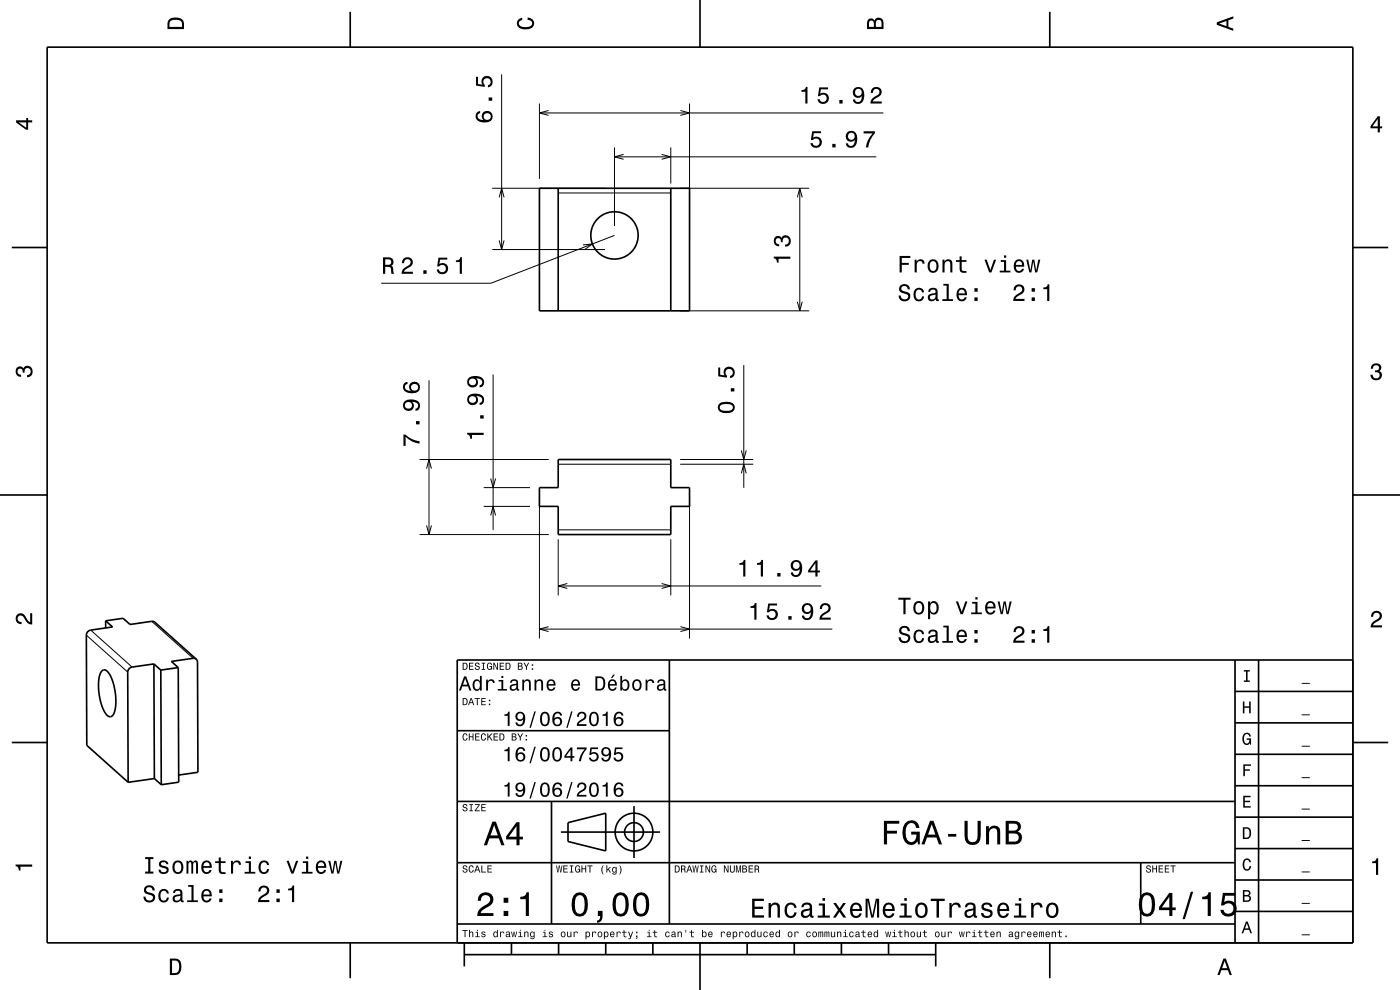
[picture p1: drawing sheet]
<svg xmlns="http://www.w3.org/2000/svg" width="297mm" height="210mm" viewBox="0 0 297 210" stroke-linecap="round" stroke-linejoin="round" font-family="sans-serif">
<g fill="none" stroke="#000" stroke-width=".21">
<path d="M106.4 15.8v37.1M104.4 39.9h24M114.4 22v15.9M114.4 24h73M116.4 23.4l-2 .6 2 .5M130.4 31.3v16.6M130.4 33.3h55.5M132.3 32.8l-1.9 .5 1.9 .5M140.4 32.8l1.9 .5-1.9 .5M142.3 31.3v7.6M144.3 39.9h27.4M144.3 23.4l2 .6-2 .5"/>
<path d="M146.3 22v28.9M169.7 39.9v26M104.4 52.9h24M105.9 51l.5 1.9 .5-1.9M105.9 41.9l.5-2 .5 2M118.4 40.9h23.9M123.7 52l2-.3-1.6 1.2M130.4 49.9l-26.3 10.2h-23.2M169.1 41.9l.6-2 .5 2M104.6 79.4v33M144.3 65.9h27.4M157.8 77.4v26.1"/>
<path d="M169.1 64l.6 1.9 .5-1.9M89 97.5h27.4M90.5 99.4l.5-1.9 .5 1.9M91 80.7v32.7M118.4 98.5h23.9M144.3 98.5h15.5M144.3 97.5h15.5M157.3 95.5l.5 2 .5-2M89 113.4h27.4M90.5 111.5l.5 1.9 .5-1.9M102.6 107.4h9.8M102.6 103.4h9.8"/>
<path d="M104.1 109.3l.5-1.9 .5 1.9M104.1 101.5l.5 1.9 .5-1.9M114.4 105.4v30M118.4 114.4v11.9M118.4 112.4h23.9M142.3 114.4v11.9M146.3 105.4v30M157.3 100.4l.5-1.9 .5 1.9M18.3 134.7l8.8 7.9M19.2 133.7l8.8 7.8M32.2 131.8l8.8 7.8M114.4 133.4h62.2"/>
<path d="M116.4 132.9l-2 .5 2 .6M118.4 124.3h55.8M120.4 123.8l-2 .5 2 .5M140.4 123.8l1.9 .5-1.9 .5M144.3 132.9l2 .5-2 .6"/>
</g>
<g fill="none" stroke="#000" stroke-width=".35">
<path d="M10 10h277v190h-277zM74.3 2.5v7.5M148.5 0v10M222.7 2.5v7.5M114.4 39.9h31.9v26h-31.9zM118.4 39.9v26M142.3 39.9v26M2.5 52.5h7.5M287 52.5h7.5M118.4 97.5h23.9v5.9h4v4h-4v6h-23.9v-6h-4v-4h4zM0 105h10M287 105h10"/>
<path d="M22.4 131.7l1.5 1.3-4.9 .7-.5 .5-.2 .5 .1 23.4 8.8 7.8M22.4 131.7l3.7-.5 1.5 1.3 4.6-.7 .5 .1 8.9 7.9M22.4 131.7v1.5M41.6 139.8l-.6-.2-4.6 .7 1.4 1.3M41.6 139.8l.3 .6 .1 23.4-4.1 .6M142 140v56M262 140v60M267 140v60M287 140h-190v60M2.5 157.5h7.5M21.6 142.3a.95 .95 0 0 1 1.5 .6l1 2.2 .5 2.9a4.7 4.7 0 0 1-1 4 1.38 1.38 0 0 1-1.5-1.1l-.8-2.3-.4-2.4a5.7 5.7 0 0 1 .7-3.9zM32.6 140.8l-4.6 .7-.4 .2-.5 .6 .1 23.6"/>
<path d="M32.6 140.8l1.5 1.3M32.6 140.8l.1 24.3M34.1 142.1l.1 24.4M37.8 141.6l.1 24.3-3.7 .6M37.8 141.6l-3.7 .5M97 155h45M262 153.3h25M262 146.7h25M287 157.5h7.5M32.7 165.1l1.5 1.4M32.7 165.1l-5.5 .8M97 170h165"/>
<path d="M117 170v26M119 176.5h21M120.5 174.5l8-2v8l-8-2zM134.5 171v11M262 173.3h25M262 166.7h25M262 160h25M97 196h165M97 183h165M242 183v13M262 193.3h25M262 186.7h25"/>
<path d="M262 180h25M74.3 200v7.5M98.5 202.5h100M98.5 200v5M108.5 200v2.5M118.5 200v2.5M128.5 200v2.5M138.5 200v2.5M148.5 200v10M158.5 200v2.5M168.5 200v2.5M178.5 200v2.5"/>
<path d="M188.5 200v2.5M198.5 200v5M222.7 200v7.5"/>
<circle cx="130.4" cy="49.9" r="5"/>
<circle cx="134.5" cy="176.5" r="2"/>
<circle cx="134.5" cy="176.5" r="4"/>
</g>
<g fill="#000">
<path d="M36 4a2.18 2.18 0 0 0-.5 2.2h3.5v-1.2a1.43 1.43 0 0 0-1.7-1.3zM36.3 4.4a2.15 2.15 0 0 1 2.2 .3l.1 1h-2.6v-1z" fill-rule="evenodd"/>
<path d="M109.9 4.2l.9-.4v.4a.7 .7 0 0 0-.7 .5 .7 .7 0 0 0 .3 .8 1.7 1.7 0 0 0 2.5-.5 .9 .9 0 0 0-1-.8v-.5a1.24 1.24 0 0 1 1.4 1.1 1.24 1.24 0 0 1-1 1.4 2.22 2.22 0 0 1-2.5-.7l-.2-.5z" fill-rule="evenodd"/>
<path d="M184.2 4.2l-.3 .7v1.3h3.5v-1.3a.98 .98 0 0 0-.7-1.1 .98 .98 0 0 0-1.2 .6 .84 .84 0 0 0-1.3-.2zM184.5 4.5a.54 .54 0 0 1 .6-.1 .54 .54 0 0 1 .3 .6v.7h-1zM185.9 4.4a.62 .62 0 0 1 .8-.1 .62 .62 0 0 1 .3 .6v.8h-1.2z" fill-rule="evenodd"/>
<path d="M258.1 4.7v.6l3.5 1.2v-.4l-1-.4v-1.4l1-.4v-.4zM258.6 5l1.6-.5v1z" fill-rule="evenodd"/>
<path d="M3.4 25.5v.5l2.1 1.5h.5v-1.5h.8v-.5h-.8v-.5h-.4v.5zM4 26h1.6v1.1z" fill-rule="evenodd"/>
<path d="M101.2 23.9a1.33 1.33 0 0 0-.1 1.4 1.33 1.33 0 0 0 1.3 .7 1.63 1.63 0 0 0 2.1-1.3 1.15 1.15 0 0 0-1.6-1.1 1.15 1.15 0 0 0-.3 1.9 1.02 1.02 0 0 1-1.3-.9 .58 .58 0 0 1 .6-.6v-.4zM102.6 24.8a.75 .75 0 0 1 1.5 0 .75 .75 0 0 1-1.5 0zM103.7 20.7v.7h.7v-.7zM101 16.3v1.9l1.9 .2v-.4a.8 .8 0 0 1-.3-1.2 .8 .8 0 0 1 1.3 .1 .8 .8 0 0 1-.4 1.2v.4a1.21 1.21 0 0 0 1.1-1.5 1.21 1.21 0 0 0-1.7-.8 1.21 1.21 0 0 0-.5 1.8l-1-.2v-1.5z" fill-rule="evenodd"/>
<path d="M170 19.1v.4h.8v2.5h.5v-3.6h-.3a.77 .77 0 0 1-1 .7zM173.8 18.5l-.3 1.9h.4a.79 .79 0 0 1 1.2-.2 .79 .79 0 0 1 0 1.2 .79 .79 0 0 1-1.1-.1l-.1-.3h-.5a1.21 1.21 0 0 0 1.5 1.1 1.21 1.21 0 0 0 .8-1.6 1.21 1.21 0 0 0-1.7-.6l.1-1h1.6v-.4zM178.1 21.2v.8h.7v-.8zM181.2 18.8a1.15 1.15 0 0 0 0 1.6 1.15 1.15 0 0 0 1.7 0 1.02 1.02 0 0 1-.9 1.2 .56 .56 0 0 1-.6-.5h-.5a1.18 1.18 0 0 0 1.3 .9 1.18 1.18 0 0 0 1.1-1.1 1.77 1.77 0 0 0-1.2-2.5zM181.4 19.6a.75 .75 0 0 1 1.5 0 .75 .75 0 0 1-1.5 0zM185 18.8l-.3 .9h.5a.71 .71 0 0 1 .5-.8 .71 .71 0 0 1 .9 .5 .71 .71 0 0 1-.5 .8 1.81 1.81 0 0 0-1.5 1.8h2.5v-.5h-1.9a2.23 2.23 0 0 1 1.4-1.1 1.13 1.13 0 0 0 .1-1.7 1.13 1.13 0 0 0-1.7 .1z" fill-rule="evenodd"/>
<path d="M172.3 27.8l-.3 1.9h.4a.79 .79 0 0 1 1.2-.2 .79 .79 0 0 1 0 1.2 .79 .79 0 0 1-1.1-.1l-.1-.2h-.5a1.21 1.21 0 0 0 1.5 1 1.21 1.21 0 0 0 .8-1.6 1.21 1.21 0 0 0-1.7-.6l.1-.9h1.6v-.5zM176.6 30.5v.8h.7v-.8zM179.7 28.1a1.15 1.15 0 0 0 0 1.6 1.15 1.15 0 0 0 1.7 0 1.02 1.02 0 0 1-.9 1.3 .56 .56 0 0 1-.6-.6h-.5a1.18 1.18 0 0 0 1.3 1 1.18 1.18 0 0 0 1.1-1.2 1.76 1.76 0 0 0-1.2-2.5zM179.9 28.9a.75 .75 0 0 1 1.5 0 .75 .75 0 0 1-1.5 0zM183.2 27.8v.5h1.9a5.2 5.2 0 0 0-1.4 3h.5a5.3 5.3 0 0 1 1.4-3v-.5z" fill-rule="evenodd"/>
<path d="M292.3 24.7l-1.6 2.1v.4h1.6v.9h.4v-.9h.5v-.4h-.5v-2.1zM292.3 25.2v1.6h-1.1z" fill-rule="evenodd"/>
<path d="M81.3 54.6v3.5h.4v-1.5a.85 .85 0 0 1 1.3 .6l.1 .9h.5l-.3-1.5-.3-.2a.97 .97 0 0 0 .4-1.2 .97 .97 0 0 0-1-.6zM81.7 55a1.08 1.08 0 0 1 1.3 .3 .6 .6 0 0 1-.1 .7 .6 .6 0 0 1-.6 .2h-.6z" fill-rule="evenodd"/>
<path d="M85.6 54.9l-.3 .9h.4a.71 .71 0 0 1 .5-.8 .71 .71 0 0 1 .9 .5 .71 .71 0 0 1-.5 .8 1.79 1.79 0 0 0-1.4 1.8h2.4v-.5h-1.9a2.22 2.22 0 0 1 1.5-1.1 1.14 1.14 0 0 0 .1-1.7 1.14 1.14 0 0 0-1.7 .1zM89.8 57.3v.8h.7v-.8zM93 54.7l-.3 1.8h.4a.8 .8 0 0 1 1.3-.2 .8 .8 0 0 1-.1 1.2 .8 .8 0 0 1-1.2-.3h-.5a1.21 1.21 0 0 0 1.5 1 1.21 1.21 0 0 0 .9-1.6 1.21 1.21 0 0 0-1.8-.6l.2-.9h1.5v-.4zM96.7 55.2v.4h.8v2.5h.5v-3.5h-.4a.77 .77 0 0 1-.9 .6z" fill-rule="evenodd"/>
<path d="M164.1 54.4v.4a.77 .77 0 0 1 .7 .9h.4v-.8h2.5v-.5zM164.4 50.3a1.17 1.17 0 0 0-.2 1.3 1.17 1.17 0 0 0 1.1 .7v-.5a.62 .62 0 0 1-.8-.3 .62 .62 0 0 1 .3-.8 .62 .62 0 0 1 .8 .2v.5h.4a.72 .72 0 0 1 .5-1 .72 .72 0 0 1 .9 .5 .72 .72 0 0 1-.5 .9l-.3 .1v.4a1.18 1.18 0 0 0 1.2-1.5 1.18 1.18 0 0 0-1.9-.6l-.1 .3a.86 .86 0 0 0-1.4-.2z" fill-rule="evenodd"/>
<path d="M190.8 54.3v3.5h.5v-1.6h1.5v-.4h-1.5v-1.1h1.8v-.4zM194 55.1v2.7h.5v-1.6a.66 .66 0 0 1 .3-.7 .66 .66 0 0 1 .9 .2v.2h.5a.89 .89 0 0 0-.7-.9 .89 .89 0 0 0-1.1 .5v-.4zM197.1 55.4a1.53 1.53 0 0 0 .8 2.5 1.48 1.48 0 0 0 1.2-1.5 1.48 1.48 0 0 0-1.2-1.4l-.4 .1zM197.4 55.7a.67 .67 0 0 1 .7-.3 .67 .67 0 0 1 .5 .6 1.11 1.11 0 0 1-.7 1.5 1.17 1.17 0 0 1-.5-1.8zM199.9 55.1v2.7h.5v-1.6a.63 .63 0 0 1 .4-.7 .63 .63 0 0 1 .8 .3v2h.4v-1.8a.89 .89 0 0 0-.6-1 .89 .89 0 0 0-1 .5v-.4zM203.6 54.4v.8h-.8v.4h.8v1.7a1.05 1.05 0 0 0 1.4 .6v-.4a.68 .68 0 0 1-1-.4v-1.5h1v-.4h-1v-.8zM208.9 55.1l1 2.7h.4l1-2.7h-.4l-.8 2.2-.8-2.2zM212.3 55.2v.4h.7v1.8h-.9v.4h2.3v-.4h-1v-2.2zM213 54.2v.5h.5v-.5zM215.4 55.4a1.54 1.54 0 0 0 .8 2.5 1.06 1.06 0 0 0 1-.9h-.4l-.2 .4-.4 .1a.76 .76 0 0 1-.7-.9h1.8a1.16 1.16 0 0 0-.5-1.4 1.16 1.16 0 0 0-1.4 .2zM215.7 55.6a.66 .66 0 0 1 .8-.1 .66 .66 0 0 1 .3 .7h-1.3zM217.7 55.1l.7 2.7h.4l.4-2.3 .4 2.3h.4l.7-2.7h-.4l-.5 2.3-.4-2.3h-.4l-.4 2.3-.5-2.3z" fill-rule="evenodd"/>
<path d="M191 60.5a.97 .97 0 0 0-.2 1.1 .97 .97 0 0 0 .9 .6 .77 .77 0 0 1 .9 .9 .84 .84 0 0 1-.9 .4 .84 .84 0 0 1-.6-.8h-.5a1.21 1.21 0 0 0 1.5 1.3 1.21 1.21 0 0 0 .7-1.9l-.8-.3a.71 .71 0 0 1-.8-.6 .7 .7 0 0 1 .8-.5 .7 .7 0 0 1 .6 .7h.4a1.17 1.17 0 0 0-.7-1.1 1.17 1.17 0 0 0-1.3 .2zM194.1 61.4a1.53 1.53 0 0 0 .8 2.5 1.06 1.06 0 0 0 1.1-1h-.4a.67 .67 0 0 1-.6 .6 .67 .67 0 0 1-.7-.6 1.12 1.12 0 0 1 .6-1.5 .6 .6 0 0 1 .7 .6h.4a1.09 1.09 0 0 0-.7-.9 1.09 1.09 0 0 0-1.2 .3zM197.2 61.3l-.3 .6h.4a.55 .55 0 0 1 .7-.5 .55 .55 0 0 1 .4 .8h-.2a1.14 1.14 0 0 0-1.4 .9 .73 .73 0 0 0 .8 .8l.5-.1 .4-.3 .1 .3h.6v-.3h-.3v-1.6a1.02 1.02 0 0 0-.7-.9 1.02 1.02 0 0 0-1 .3zM197.4 62.8l1.1-.3a.77 .77 0 0 1-.2 .8 .77 .77 0 0 1-.9 .1zM200.1 60.2v.4h.7v2.9h-.9v.3h2.3v-.3h-.9v-3.3zM203.2 61.4a1.54 1.54 0 0 0 .8 2.5 1.06 1.06 0 0 0 1.1-.8h-.4l-.3 .3-.3 .1a.75 .75 0 0 1-.7-.9h1.7a1.17 1.17 0 0 0-.4-1.4 1.17 1.17 0 0 0-1.5 .2zM203.6 61.6a.66 .66 0 0 1 .8-.1 .66 .66 0 0 1 .3 .7h-1.3zM206.7 63.1v.7h.7v-.7zM206.7 61.1v.8h.7v-.8z" fill-rule="evenodd"/>
<path d="M215.3 60.6l-.3 1h.5a.7 .7 0 0 1 .5-.9 .7 .7 0 0 1 .8 .5 .7 .7 0 0 1-.5 .9 1.8 1.8 0 0 0-1.4 1.7h2.4v-.4h-1.9a2.23 2.23 0 0 1 1.5-1.2 1.13 1.13 0 0 0 .1-1.6 1.13 1.13 0 0 0-1.7 0zM218.9 63.1v.7h.6v-.7zM218.9 61.1v.8h.6v-.8zM221.3 61v.3h.8v2.5h.5v-3.5h-.3a.77 .77 0 0 1-1 .7z" fill-rule="evenodd"/>
<path d="M291.1 77.4a1.08 1.08 0 0 1 1.4-.2 1.08 1.08 0 0 1 .4 1.2l-.3 .3a1.06 1.06 0 0 1 .5 1.3 1.06 1.06 0 0 1-1.2 .7 1.1 1.1 0 0 1-1.2-1.2h.5a.71 .71 0 0 0 1 .8 .71 .71 0 0 0 .1-1.3h-.6v-.4a.61 .61 0 0 0 .8-.3 .61 .61 0 0 0-.2-.8 .61 .61 0 0 0-.9 .2l-.1 .5h-.5z" fill-rule="evenodd"/>
<path d="M3.6 78a.86 .86 0 0 1 1.4 .2 1.06 1.06 0 0 1 1.2-.6 1.06 1.06 0 0 1 .7 1.2 1.1 1.1 0 0 1-1.2 1.2v-.4a.71 .71 0 0 0 .8-1 .71 .71 0 0 0-1.3-.1v.6h-.4a.61 .61 0 0 0-.3-.8 .61 .61 0 0 0-.8 .2 .61 .61 0 0 0 .2 .8l.6 .2v.4a1.15 1.15 0 0 1-1.2-.6 1.15 1.15 0 0 1 .3-1.3z" fill-rule="evenodd"/>
<path d="M85.6 92.2v2.4h.4v-1.9a5.2 5.2 0 0 0 3 1.4v-.5a5.3 5.3 0 0 1-3-1.4zM88.3 89.3v.7h.7v-.7zM85.9 85.1a1.18 1.18 0 0 0-.3 1.5 1.18 1.18 0 0 0 1.5 .5 1.18 1.18 0 0 0 .6-1.5l-.3-.4a1.02 1.02 0 0 1 1.3 .9 .56 .56 0 0 1-.6 .6v.4a1.18 1.18 0 0 0 1-1.2 1.18 1.18 0 0 0-1.1-1.1 2.87 2.87 0 0 0-2.1 .3zM85.9 85.9a.75 .75 0 0 1 1.5 0 .75 .75 0 0 1-1.5 0zM85.7 81.3a1.33 1.33 0 0 0 0 1.5 1.33 1.33 0 0 0 1.3 .6 1.63 1.63 0 0 0 2.1-1.3 1.15 1.15 0 0 0-1.6-1.1 1.15 1.15 0 0 0-.3 1.9 1.03 1.03 0 0 1-1.3-.8 .58 .58 0 0 1 .6-.6v-.5zM87.2 82.2a.75 .75 0 0 1 1.5 0 .75 .75 0 0 1-1.5 0z" fill-rule="evenodd"/>
<path d="M99.1 91.8v.3a.77 .77 0 0 1 .7 1h.3v-.8h2.5v-.5zM101.9 88.1v.7h.7v-.7zM99.5 83.8a1.17 1.17 0 0 0-.3 1.7 1.17 1.17 0 0 0 1.7 .2 1.17 1.17 0 0 0 .1-1.7 1.03 1.03 0 0 1 1.3 .8 .56 .56 0 0 1-.6 .6v.5a1.18 1.18 0 0 0 1-1.2 1.18 1.18 0 0 0-1.1-1.1 2.87 2.87 0 0 0-2.1 .2zM99.5 84.7a.75 .75 0 0 1 1.5 0 .75 .75 0 0 1-1.5 0zM99.5 80.1a1.17 1.17 0 0 0-.3 1.6 1.17 1.17 0 0 0 1.7 .2 1.17 1.17 0 0 0 .1-1.6 1.03 1.03 0 0 1 1.3 .8 .56 .56 0 0 1-.6 .6v.5a1.18 1.18 0 0 0 1-1.3 1.18 1.18 0 0 0-1.1-1.1 2.87 2.87 0 0 0-2.1 .3zM99.5 81a.75 .75 0 0 1 1.5 0 .75 .75 0 0 1-1.5 0z" fill-rule="evenodd"/>
<path d="M152.7 85.5a1.13 1.13 0 0 0-.4 1.2 1.13 1.13 0 0 0 1 .9 2.28 2.28 0 0 0 2.5-.6 1.14 1.14 0 0 0-.9-1.7 2.9 2.9 0 0 0-2.2 .2zM152.8 86.1a2.37 2.37 0 0 1 2.6 0v.7a2.38 2.38 0 0 1-2.6 0zM155 82.3v.7h.8v-.7zM152.4 78v1.8l1.8 .3v-.4a.8 .8 0 0 1-.2-1.2 .8 .8 0 0 1 1.2 0 .8 .8 0 0 1-.3 1.2v.5a1.21 1.21 0 0 0 1-1.5 1.21 1.21 0 0 0-1.6-.8 1.21 1.21 0 0 0-.6 1.7l-.9-.1v-1.5z" fill-rule="evenodd"/>
<path d="M3.6 130.4a1.22 1.22 0 0 1 2 .7l.4 .6 .4 .3v-1.9h.4v2.4a1.8 1.8 0 0 1-1.7-1.4 .71 .71 0 0 0-.9-.5 .71 .71 0 0 0-.5 .8 .71 .71 0 0 0 .9 .5v.5a1.18 1.18 0 0 1-1.2-.7 1.18 1.18 0 0 1 .2-1.3z" fill-rule="evenodd"/>
<path d="M156.9 119.5v.3h.8v2.5h.4v-3.5h-.3a.77 .77 0 0 1-.9 .7zM160.6 119.5v.3h.8v2.5h.5v-3.5h-.4a.77 .77 0 0 1-.9 .7zM164.9 121.5v.8h.7v-.8zM168 119.1a1.15 1.15 0 0 0 0 1.7 1.15 1.15 0 0 0 1.7-.1 1.03 1.03 0 0 1-.8 1.3 .56 .56 0 0 1-.7-.6h-.4a1.18 1.18 0 0 0 1.2 1 1.18 1.18 0 0 0 1.1-1.1 1.77 1.77 0 0 0-1.2-2.5zM168.2 119.9a.75 .75 0 0 1 1.5 0 .75 .75 0 0 1-1.5 0zM173 118.9l-1.6 2.1v.4h1.6v.9h.4v-.9h.5v-.4h-.5v-2.1zM173 119.5v1.5h-1.1z" fill-rule="evenodd"/>
<path d="M159.2 128.6v.4h.8v2.4h.5v-3.5h-.4a.77 .77 0 0 1-.9 .7zM163 128l-.3 1.9h.4a.8 .8 0 0 1 1.2-.3 .8 .8 0 0 1 0 1.3 .8 .8 0 0 1-1.2-.4h-.5a1.21 1.21 0 0 0 1.5 1.1 1.21 1.21 0 0 0 .8-1.7 1.21 1.21 0 0 0-1.7-.5l.1-1h1.5v-.4zM167.2 130.7v.7h.7v-.7zM170.4 128.3a1.15 1.15 0 0 0 0 1.6 1.15 1.15 0 0 0 1.6 0 1.03 1.03 0 0 1-.8 1.2 .56 .56 0 0 1-.6-.5h-.5a1.18 1.18 0 0 0 1.2 .9 1.18 1.18 0 0 0 1.1-1.1 1.76 1.76 0 0 0-1.1-2.5zM170.6 129.1a.75 .75 0 0 1 1.5 0 .75 .75 0 0 1-1.5 0zM174.2 128.2l-.3 1h.5a.7 .7 0 0 1 .5-.9 .7 .7 0 0 1 .8 .6 .7 .7 0 0 1-.5 .8 1.8 1.8 0 0 0-1.4 1.7h2.4v-.4h-1.9a2.19 2.19 0 0 1 1.5-1.1 1.13 1.13 0 0 0 .1-1.7 1.13 1.13 0 0 0-1.7 0z" fill-rule="evenodd"/>
<path d="M191 133a.96 .96 0 0 0-.2 1.1 .96 .96 0 0 0 .9 .6 .77 .77 0 0 1 .9 .9 .84 .84 0 0 1-.9 .4 .84 .84 0 0 1-.6-.8h-.5a1.21 1.21 0 0 0 1.5 1.3 1.21 1.21 0 0 0 .7-1.9l-1.1-.4a.58 .58 0 0 1-.4-.8 .58 .58 0 0 1 .8-.2l.4 .4 .1 .3h.4a1.17 1.17 0 0 0-.7-1.1 1.17 1.17 0 0 0-1.3 .2zM194.1 133.9a1.53 1.53 0 0 0 .8 2.5 1.07 1.07 0 0 0 1.1-1h-.4a.67 .67 0 0 1-.6 .6 .67 .67 0 0 1-.7-.6 1.11 1.11 0 0 1 .6-1.5 .6 .6 0 0 1 .7 .6h.4a1.09 1.09 0 0 0-.7-.9 1.09 1.09 0 0 0-1.2 .3zM197.2 133.8l-.3 .6h.4a.55 .55 0 0 1 .7-.5 .55 .55 0 0 1 .4 .8h-.2a1 1 0 0 0-1.1 .2 1 1 0 0 0-.2 1.1 .94 .94 0 0 0 1.6 0l.1 .3h.6v-.3h-.3v-1.6a1.02 1.02 0 0 0-.7-.9 1.02 1.02 0 0 0-1 .3zM197.4 135.3l1.1-.3a.77 .77 0 0 1-.2 .8 .77 .77 0 0 1-.9 .1zM200.1 132.7v.4h.7v2.9h-.9v.3h2.3v-.3h-.9v-3.3zM203.2 133.9a1.54 1.54 0 0 0 .8 2.5 1.06 1.06 0 0 0 1.1-.8h-.4l-.3 .3-.3 .1a.76 .76 0 0 1-.7-.9h1.7a1.16 1.16 0 0 0-.4-1.4 1.16 1.16 0 0 0-1.5 .2zM203.6 134.1a.66 .66 0 0 1 .8-.1 .66 .66 0 0 1 .3 .7h-1.3zM206.7 135.6v.7h.7v-.7zM206.7 133.6v.8h.7v-.8z" fill-rule="evenodd"/>
<path d="M190.6 126.8v.4h1v3.1h.5v-3.1h1.1v-.4zM194 127.9a1.53 1.53 0 0 0 .9 2.5 1.48 1.48 0 0 0 1.2-1.5 1.48 1.48 0 0 0-1.2-1.4l-.5 .1zM194.4 128.2a.67 .67 0 0 1 .7-.3 .67 .67 0 0 1 .5 .6 1.11 1.11 0 0 1-.7 1.5 1.17 1.17 0 0 1-.5-1.8zM196.9 127.6v3.7h.4v-1.4a.93 .93 0 0 0 1 .5 .93 .93 0 0 0 .8-.8 1.5 1.5 0 0 0-1-2.1l-.4 .1-.4 .4v-.4zM197.5 128.2a.63 .63 0 0 1 .7-.3 .63 .63 0 0 1 .4 .6 1.13 1.13 0 0 1-.6 1.5 1.18 1.18 0 0 1-.5-1.8zM202.8 127.6l1 2.7h.5l.9-2.7h-.4l-.8 2.2-.8-2.2zM206.2 127.7v.4h.7v1.8h-.9v.4h2.3v-.4h-.9v-2.2zM206.9 126.7v.5h.5v-.5zM209.3 127.9a1.54 1.54 0 0 0 .8 2.5 1.05 1.05 0 0 0 1.1-.9h-.5l-.2 .4-.4 .1a.76 .76 0 0 1-.7-.9h1.8a1.16 1.16 0 0 0-.5-1.4 1.16 1.16 0 0 0-1.4 .2zM209.6 128.1a.66 .66 0 0 1 .8-.1 .66 .66 0 0 1 .4 .7h-1.4zM211.6 127.6l.7 2.7h.4l.4-2.3 .4 2.3h.5l.6-2.7h-.4l-.5 2.3-.4-2.3h-.4l-.4 2.3-.4-2.3z" fill-rule="evenodd"/>
<path d="M215.3 133.1l-.3 1h.5a.71 .71 0 0 1 .5-.9 .71 .71 0 0 1 .8 .5 .71 .71 0 0 1-.5 .9 1.8 1.8 0 0 0-1.4 1.7h2.4v-.4h-1.9a2.23 2.23 0 0 1 1.5-1.2 1.13 1.13 0 0 0 .1-1.6 1.13 1.13 0 0 0-1.7 0zM218.9 135.6v.7h.6v-.7zM218.9 133.6v.8h.6v-.8zM221.3 133.5v.3h.8v2.5h.5v-3.5h-.3a.77 .77 0 0 1-1 .7z" fill-rule="evenodd"/>
<path d="M291.2 129.9a1.18 1.18 0 0 1 1.9 .3 1.18 1.18 0 0 1-1 1.7l-.5 .3-.3 .5h1.9v.4h-2.4a1.8 1.8 0 0 1 1.4-1.8 .71 .71 0 0 0 .5-.8 .71 .71 0 0 0-.9-.5 .71 .71 0 0 0-.5 .8h-.4z" fill-rule="evenodd"/>
<path d="M98.5 143.5l-1.1 3h.4l.3-.9h1.2l.3 .9h.4l-1.1-3zM98.7 143.9l.4 1.3h-.9zM100.5 144.4a1.35 1.35 0 0 0 .6 2.2l.4-.1 .3-.4v.4h.4v-3.1h-.4v1.1a.77 .77 0 0 0-1.3-.1zM100.8 144.7a.53 .53 0 0 1 .6-.3 .53 .53 0 0 1 .4 .5 .96 .96 0 0 1-.6 1.3 1.02 1.02 0 0 1-.4-1.5zM103.1 144.2v2.3h.4v-1.3a.57 .57 0 0 1 .3-.7 .57 .57 0 0 1 .7 .2l.1 .2h.3a.76 .76 0 0 0-.5-.8 .76 .76 0 0 0-.9 .4v-.3zM105.8 144.2v.4h.6v1.6h-.8v.3h1.9v-.3h-.7v-2zM106.4 143.4v.4h.4v-.4zM108.4 144.3l-.2 .5h.4a.47 .47 0 0 1 .5-.4 .47 .47 0 0 1 .4 .6l-.2 .1a.84 .84 0 0 0-1 .3 .84 .84 0 0 0 0 1 .9 .9 0 0 0 1.3-.2l.1 .2 .4 .1v-.3h-.2v-1.4a.87 .87 0 0 0-.6-.7 .87 .87 0 0 0-.9 .2zM108.6 145.6l.9-.3a.66 .66 0 0 1-.1 .7 .66 .66 0 0 1-.8 .1zM110.8 144.2v2.3h.4v-1.4a.54 .54 0 0 1 .3-.6 .54 .54 0 0 1 .7 .3v1.7h.4v-1.5a.76 .76 0 0 0-.5-.9 .76 .76 0 0 0-.9 .4v-.3zM113.4 144.2v2.3h.4v-1.4a.54 .54 0 0 1 .3-.6 .54 .54 0 0 1 .7 .3v1.7h.4v-1.5a.76 .76 0 0 0-.5-.9 .76 .76 0 0 0-.9 .4v-.3zM116.2 144.4a1.33 1.33 0 0 0 .7 2.2 .91 .91 0 0 0 .9-.8h-.4l-.1 .3-.4 .1a.65 .65 0 0 1-.6-.8h1.6a1 1 0 0 0-.5-1.1 1 1 0 0 0-1.2 .1zM116.5 144.6a.57 .57 0 0 1 .7-.1 .57 .57 0 0 1 .3 .6h-1.2zM121.4 144.4a1.33 1.33 0 0 0 .7 2.2 .91 .91 0 0 0 .9-.8h-.4l-.1 .3-.4 .1a.65 .65 0 0 1-.6-.8h1.6a1 1 0 0 0-.5-1.1 1 1 0 0 0-1.2 .1zM121.7 144.6a.57 .57 0 0 1 .7-.1 .57 .57 0 0 1 .3 .6h-1.2zM126.3 143.5v3h1a1.64 1.64 0 0 0 .8-2.6 1.87 1.87 0 0 0-1.8-.4zM126.7 143.8l.9 .1a1.63 1.63 0 0 1 0 2.2h-.9zM130 143.1l-.4 .7h.3l.6-.7zM129.2 144.4a1.33 1.33 0 0 0 .7 2.2 .91 .91 0 0 0 .9-.8h-.3l-.2 .3-.4 .1a.65 .65 0 0 1-.6-.8h1.6a1 1 0 0 0-.5-1.1 1 1 0 0 0-1.2 .1zM129.5 144.6a.57 .57 0 0 1 .7-.1 .57 .57 0 0 1 .3 .6h-1.2zM131.6 143.4v3.1h.4v-.4a.79 .79 0 0 0 .8 .5 .79 .79 0 0 0 .7-.8 1.29 1.29 0 0 0-.9-1.7l-.3 .1-.3 .3v-1.1zM132.1 144.6a.54 .54 0 0 1 .6-.2 .54 .54 0 0 1 .4 .5 .97 .97 0 0 1-.5 1.3 1.01 1.01 0 0 1-.5-1.6zM134.4 144.4a1.24 1.24 0 0 0-.2 1.5 1.24 1.24 0 0 0 1.3 .6 1.25 1.25 0 0 0 .6-1.5 1.25 1.25 0 0 0-1.4-.8zM134.7 144.6a.58 .58 0 0 1 .6-.2 .58 .58 0 0 1 .4 .5 .8 .8 0 0 1 0 .9 .8 .8 0 0 1-.9 .4 1.17 1.17 0 0 1-.1-1.6zM137 144.2v2.3h.3v-1.3a.57 .57 0 0 1 .4-.7 .57 .57 0 0 1 .7 .2v.2h.4a.77 .77 0 0 0-.6-.8 .77 .77 0 0 0-.9 .4v-.3zM139.7 144.3l-.3 .5h.4a.47 .47 0 0 1 .6-.4 .47 .47 0 0 1 .3 .6l-.2 .1a.84 .84 0 0 0-1 .3 .84 .84 0 0 0 0 1 .9 .9 0 0 0 1.3-.2l.1 .2 .5 .1v-.3h-.2l-.1-1.4a.87 .87 0 0 0-.5-.7 .87 .87 0 0 0-.9 .2zM139.8 145.6l1-.3a.66 .66 0 0 1-.2 .7 .66 .66 0 0 1-.8 .1z" fill-rule="evenodd"/>
<path d="M98.1 140.6v1.5h.5a.77 .77 0 0 0 .6-.8 .77 .77 0 0 0-.6-.7zM98.4 140.8a.58 .58 0 0 1 .6 .5 .58 .58 0 0 1-.6 .6zM99.5 140.6v1.5h.9v-.2h-.7v-.5h.7v-.2h-.7v-.4h.7v-.2zM100.9 140.7a.53 .53 0 0 0 0 .6 .53 .53 0 0 0 .6 .2 .32 .32 0 0 1-.2 .5 .32 .32 0 0 1-.4-.4h-.2a.5 .5 0 0 0 .7 .5 .5 .5 0 0 0 .1-.8l-.3-.1a.29 .29 0 0 1-.2-.4 .29 .29 0 0 1 .4-.1 .29 .29 0 0 1 .2 .3h.2a.51 .51 0 0 0-.4-.4 .51 .51 0 0 0-.5 .1zM102.2 140.6v.2h.3v1.1h-.3v.2h.7v-.2h-.2v-1.1h.2v-.2zM103.4 140.8l-.1 .2a.69 .69 0 0 0 0 .8 .69 .69 0 0 0 .8 .3l.1-.2 .2 .2v-.8h-.6v.2h.4l-.2 .4a.6 .6 0 0 1-.5-.6 .6 .6 0 0 1 .5-.6l.2 .3h.2l-.1-.2a.5 .5 0 0 0-.9 0zM104.7 140.6v1.5h.1v-1.2l.6 1.2h.2v-1.5h-.1v1.2l-.6-1.2zM106 140.6v1.5h1v-.2h-.8v-.5h.7v-.2h-.7v-.4h.7v-.2zM107.3 140.6v1.5h.5a.77 .77 0 0 0 .6-.8 .77 .77 0 0 0-.6-.7zM107.5 140.8a.58 .58 0 0 1 .6 .5 .58 .58 0 0 1-.6 .6zM109.9 140.6v1.5h.5a.42 .42 0 0 0 .5-.3 .42 .42 0 0 0-.3-.5l.2-.2-.1-.4zM110.1 140.8h.3a.23 .23 0 0 1 .2 .2 .23 .23 0 0 1-.2 .2h-.3zM110.1 141.4h.3a.26 .26 0 0 1 .3 .2 .26 .26 0 0 1-.3 .3h-.3zM111.1 140.6l.5 .9v.6h.2v-.6l.5-.9h-.3l-.3 .7-.4-.7zM112.8 141.8v.3h.3v-.3zM112.8 140.9v.3h.3v-.3z" fill-rule="evenodd"/>
<path d="M98.1 148.1v1.5h.5a.77 .77 0 0 0 .6-.8 .77 .77 0 0 0-.6-.7zM98.4 148.3a.58 .58 0 0 1 .6 .5 .58 .58 0 0 1-.6 .6zM99.8 148.1l-.5 1.5h.2l.2-.5h.5l.2 .5h.2l-.5-1.5zM100 148.3l.2 .7h-.5zM100.7 148.1v.2h.5v1.3h.2v-1.3h.4v-.2zM102.1 148.1v1.5h.9v-.2h-.7v-.5h.7v-.2h-.7v-.4h.7v-.2zM103.7 149.3v.3h.3v-.3zM103.7 148.4v.3h.3v-.3z" fill-rule="evenodd"/>
<path d="M98.3 155.7l-.1 .3a.67 .67 0 0 0 0 .8 .67 .67 0 0 0 .8 .2l.2-.5h-.2l-.2 .4a.6 .6 0 0 1-.5-.6 .6 .6 0 0 1 .5-.6l.2 .3h.2l-.2-.3a.5 .5 0 0 0-.7 0zM99.5 155.6v1.5h.2v-.7h.6v.7h.1v-1.5h-.1v.6h-.6v-.6zM100.8 155.6v1.5h1v-.2h-.8v-.5h.7v-.2h-.7v-.4h.7v-.2zM102.2 155.7l-.1 .3a.67 .67 0 0 0 0 .8 .67 .67 0 0 0 .8 .2l.2-.5h-.2l-.2 .4a.6 .6 0 0 1-.5-.6 .6 .6 0 0 1 .5-.6l.2 .3h.2l-.2-.3a.5 .5 0 0 0-.7 0zM103.4 155.6v1.5h.2v-.6l.2-.1 .5 .7h.2l-.6-.9 .6-.6h-.3l-.6 .7v-.7zM104.7 155.6v1.5h1v-.2h-.8v-.5h.7v-.2h-.7v-.4h.7v-.2zM106 155.6v1.5h.5a.77 .77 0 0 0 .6-.8 .77 .77 0 0 0-.6-.7zM106.2 155.8a.58 .58 0 0 1 .6 .5 .58 .58 0 0 1-.6 .6zM108.6 155.6v1.5h.5a.42 .42 0 0 0 .5-.3 .42 .42 0 0 0-.3-.5l.2-.2-.1-.4zM108.8 155.8h.3a.23 .23 0 0 1 .2 .2 .23 .23 0 0 1-.2 .2h-.3zM108.8 156.4h.3a.26 .26 0 0 1 .3 .2 .26 .26 0 0 1-.3 .3h-.3zM109.8 155.6l.5 .9v.6h.2v-.6l.5-.9h-.3l-.3 .7-.4-.7zM111.5 156.8v.3h.3v-.3zM111.5 155.9v.3h.3v-.3z" fill-rule="evenodd"/>
<path d="M107 151.5v.3h.7v2.2h.4v-3h-.3a.66 .66 0 0 1-.8 .5zM109.6 151.2a.98 .98 0 0 0 0 1.5 .98 .98 0 0 0 1.4-.1 .88 .88 0 0 1-.7 1.1 .48 .48 0 0 1-.5-.5h-.4a1.06 1.06 0 0 0 1.2 .8 1.06 1.06 0 0 0 .8-1.2 1.21 1.21 0 0 0-.3-1.5 1.21 1.21 0 0 0-1.5-.1zM109.7 151.9a.65 .65 0 0 1 1.3 0 .65 .65 0 0 1-1.3 0zM113.4 150.9l-1.1 3.5h.3l1.1-3.5zM114.8 151.4a2.29 2.29 0 0 0 .3 2.6 .97 .97 0 0 0 1.5-.8 1.98 1.98 0 0 0-.6-2.1h-.9zM115.3 151.4h.6a2.02 2.02 0 0 1 0 2.2h-.6a2.04 2.04 0 0 1 0-2.2zM117.6 151.2a2.06 2.06 0 0 0 .2 2.8 .99 .99 0 0 0 1.3-.3 .99 .99 0 0 0-.2-1.3 .99 .99 0 0 0-1.3 0 .88 .88 0 0 1 .7-1.1l.4 .1 .1 .4h.4a.95 .95 0 0 0-.6-.8 .95 .95 0 0 0-1 .2zM117.6 153.1a.64 .64 0 0 1 1.2 0 .64 .64 0 0 1-1.2 0zM121.2 150.9l-1.1 3.5h.3l1.1-3.5zM122.7 151.2l-.3 .9h.4a.6 .6 0 0 1 .5-.8 .6 .6 0 0 1 .7 .5 .6 .6 0 0 1-.4 .7l-.3 .1a1.4 1.4 0 0 0-.9 1.4h2v-.4h-1.6l.7-.7a1 1 0 0 0 .8-1.4 1 1 0 0 0-1.6-.3zM125.2 151.4a2.29 2.29 0 0 0 .4 2.6 .98 .98 0 0 0 1.4-.8 1.97 1.97 0 0 0-.6-2.1h-.8zM125.7 151.4h.6a2.02 2.02 0 0 1 0 2.2h-.6a2.02 2.02 0 0 1 0-2.2zM127.8 151.5v.3h.7v2.2h.4v-3h-.3a.66 .66 0 0 1-.8 .5zM130.6 151.2a2.06 2.06 0 0 0 .2 2.8 .99 .99 0 0 0 1.3-.3 .99 .99 0 0 0-.2-1.3 .99 .99 0 0 0-1.3 0 .88 .88 0 0 1 .7-1.1l.4 .1 .2 .4h.3a.96 .96 0 0 0-.6-.8 .96 .96 0 0 0-1 .2zM130.6 153.1a.65 .65 0 0 1 1.3 0 .65 .65 0 0 1-1.3 0z" fill-rule="evenodd"/>
<path d="M263.7 148.8h.3v1h1v-1h.3v2.5h-.3v-1.2h-1v1.2h-.3z" fill-rule="evenodd"/>
<path d="M263.9 142.1h1.2v.3h-.4v1.9h.4v.3h-1.2v-.3h.4v-1.9h-.4z" fill-rule="evenodd"/>
<path d="M263.8 155.8a.85 .85 0 0 1 1-.4 .85 .85 0 0 1 .6 .8h-.4v-.2a.49 .49 0 0 0-.5-.3 .49 .49 0 0 0-.4 .3 1.2 1.2 0 0 0 .4 1.7 .66 .66 0 0 0 .6-.8h-.6v-.3h.9v1.4h-.2v-.4l-.3 .3a.85 .85 0 0 1-1.3-.6v-1.1z" fill-rule="evenodd"/>
<path d="M276.1 158.2h1.8v.2h-1.8z" fill-rule="evenodd"/>
<path d="M276.1 151.5h1.8v.2h-1.8z" fill-rule="evenodd"/>
<path d="M276.1 144.9h1.8v.2h-1.8z" fill-rule="evenodd"/>
<path d="M98.3 170.7a.53 .53 0 0 0 0 .6 .53 .53 0 0 0 .6 .2 .32 .32 0 0 1-.2 .5 .32 .32 0 0 1-.4-.4h-.2a.5 .5 0 0 0 .7 .5 .5 .5 0 0 0 .1-.8l-.3-.1a.27 .27 0 0 1-.1-.5 .27 .27 0 0 1 .4 .2l.2 .1a.51 .51 0 0 0-.3-.4 .51 .51 0 0 0-.5 .1zM99.6 170.6v.2h.3v1.1h-.3v.2h.7v-.2h-.2v-1.1h.2v-.2zM100.8 170.6v.2h.8l-.9 1.3h1.1v-.2h-.8l.8-1.3zM102.1 170.6v1.5h.9v-.2h-.7v-.5h.7v-.2h-.7v-.4h.7v-.2z" fill-rule="evenodd"/>
<path d="M104.5 174.3l-1.9 5h.7l.5-1.5h2l.6 1.5h.6l-1.8-5zM104.8 175l.8 2.2h-1.5zM109.6 174.4l-2.2 3v.7h2.2v1.2h.6v-1.2h.7v-.6h-.7v-3.1zM109.6 175.2v2.3h-1.6z" fill-rule="evenodd"/>
<path d="M107 159v.3h.7v2.2h.4v-3h-.3a.66 .66 0 0 1-.8 .5zM109.8 158.7a2.06 2.06 0 0 0 .2 2.8 .99 .99 0 0 0 1.3-.3 .99 .99 0 0 0-.2-1.3 .99 .99 0 0 0-1.3 0 .88 .88 0 0 1 .7-1.1l.4 .1 .1 .4h.4a.95 .95 0 0 0-.6-.8 .95 .95 0 0 0-1 .2zM109.8 160.6a.64 .64 0 0 1 1.2 0 .64 .64 0 0 1-1.2 0zM113.4 158.4l-1.1 3.5h.3l1.1-3.5zM114.8 158.9a2.29 2.29 0 0 0 .3 2.6 .97 .97 0 0 0 1.5-.8 1.98 1.98 0 0 0-.6-2.1h-.9zM115.3 158.9h.6a2.03 2.03 0 0 1 0 2.2h-.6a2.05 2.05 0 0 1 0-2.2zM117.4 158.9a2.29 2.29 0 0 0 .4 2.6 .98 .98 0 0 0 1.4-.8 1.97 1.97 0 0 0-.6-2.1h-.8zM117.9 158.9h.6a2.03 2.03 0 0 1 0 2.2h-.6a2.05 2.05 0 0 1 0-2.2zM121 158.5l-1.3 1.9v.3h1.3v.8h.4v-.8h.5v-.3h-.5v-1.9zM121 159v1.4h-.9zM122.4 158.5v.4h1.6a4.5 4.5 0 0 0-1.2 2.6h.4a4.5 4.5 0 0 1 1.2-2.6v-.4zM125.3 158.5l-.3 1.6h.4a.68 .68 0 0 1 1-.2 .68 .68 0 0 1 0 1.1 .68 .68 0 0 1-1.1-.3h-.4a1.04 1.04 0 0 0 1.3 .9 1.04 1.04 0 0 0 .7-1.4 1.04 1.04 0 0 0-1.5-.5l.1-.8h1.4v-.4zM127.8 158.7a.98 .98 0 0 0 0 1.5 .98 .98 0 0 0 1.4-.1 .88 .88 0 0 1-.7 1.1 .48 .48 0 0 1-.5-.5h-.4a1.05 1.05 0 0 0 1.2 .8 1.05 1.05 0 0 0 .8-1.2 1.21 1.21 0 0 0-.3-1.5 1.21 1.21 0 0 0-1.5-.1zM128 159.4a.64 .64 0 0 1 1.2 0 .64 .64 0 0 1-1.2 0zM130.5 158.5l-.3 1.6h.4a.68 .68 0 0 1 1-.2 .68 .68 0 0 1 0 1.1 .68 .68 0 0 1-1.1-.3h-.4a1.04 1.04 0 0 0 1.3 .9 1.04 1.04 0 0 0 .7-1.4 1.04 1.04 0 0 0-1.5-.5l.2-.8h1.3v-.4z" fill-rule="evenodd"/>
<path d="M107 166.5v.3h.7v2.2h.4v-3h-.3a.66 .66 0 0 1-.8 .5zM109.6 166.2a.98 .98 0 0 0 0 1.5 .98 .98 0 0 0 1.4-.1 .87 .87 0 0 1-.7 1.1 .48 .48 0 0 1-.5-.5h-.4a1.05 1.05 0 0 0 1.2 .8 1.05 1.05 0 0 0 .8-1.2 1.21 1.21 0 0 0-.3-1.5 1.21 1.21 0 0 0-1.5-.1zM109.7 166.9a.65 .65 0 0 1 1.3 0 .65 .65 0 0 1-1.3 0zM113.4 165.9l-1.1 3.5h.3l1.1-3.5zM114.8 166.4a2.29 2.29 0 0 0 .3 2.6 .97 .97 0 0 0 1.5-.8 1.98 1.98 0 0 0-.6-2.1h-.9zM115.3 166.4h.6a2.03 2.03 0 0 1 0 2.2h-.6a2.05 2.05 0 0 1 0-2.2zM117.6 166.2a2.06 2.06 0 0 0 .2 2.8 .99 .99 0 0 0 1.3-.3 .99 .99 0 0 0-.2-1.3 .99 .99 0 0 0-1.3 0 .88 .88 0 0 1 .7-1.1l.4 .1 .1 .4h.4a.95 .95 0 0 0-.6-.8 .95 .95 0 0 0-1 .2zM117.6 168.1a.64 .64 0 0 1 1.2 0 .64 .64 0 0 1-1.2 0zM121.2 165.9l-1.1 3.5h.3l1.1-3.5zM122.7 166.2l-.3 .9h.4a.6 .6 0 0 1 .5-.8 .6 .6 0 0 1 .7 .5 .6 .6 0 0 1-.4 .7l-.3 .1a1.4 1.4 0 0 0-.9 1.4h2v-.4h-1.6l.7-.7a1 1 0 0 0 .8-1.4 1 1 0 0 0-1.6-.3zM125.2 166.4a2.29 2.29 0 0 0 .4 2.6 .98 .98 0 0 0 1.4-.8 1.97 1.97 0 0 0-.6-2.1h-.8zM125.7 166.4h.6a2.03 2.03 0 0 1 0 2.2h-.6a2.03 2.03 0 0 1 0-2.2zM127.8 166.5v.3h.7v2.2h.4v-3h-.3a.66 .66 0 0 1-.8 .5zM130.6 166.2a2.06 2.06 0 0 0 .2 2.8 .99 .99 0 0 0 1.3-.3 .99 .99 0 0 0-.2-1.3 .99 .99 0 0 0-1.3 0 .88 .88 0 0 1 .7-1.1l.4 .1 .2 .4h.3a.96 .96 0 0 0-.6-.8 .96 .96 0 0 0-1 .2zM130.6 168.1a.65 .65 0 0 1 1.3 0 .65 .65 0 0 1-1.3 0z" fill-rule="evenodd"/>
<path d="M187.5 174.1v5h.7v-2.3h2.1v-.6h-2.1v-1.5h2.6v-.6zM192 174.7a3.5 3.5 0 0 0 .5 4.4 1.59 1.59 0 0 0 2.1-.7l.2 .7h.3v-2.7h-1.8v.6h1.1a1.22 1.22 0 0 1-1.6 1.5 2.91 2.91 0 0 1 0-3.8 1.01 1.01 0 0 1 1.5 .9h.8a1.71 1.71 0 0 0-1.3-1.6 1.71 1.71 0 0 0-1.8 .7zM197.3 174.1l-1.8 5h.6l.6-1.4h2l.5 1.4h.7l-1.9-5zM197.7 174.8l.7 2.2h-1.5zM201.1 176.9v.6h1.8v-.6zM204.6 174.1v3.1a1.75 1.75 0 0 0 1.7 2.1 1.75 1.75 0 0 0 1.8-2.1v-3.1h-.7v3.2a1.1 1.1 0 0 1-1.1 1.4 1.1 1.1 0 0 1-1-1.4v-3.2zM209.2 175.3v3.8h.6v-2.2a.97 .97 0 0 1 .5-1.1 .97 .97 0 0 1 1.1 .2l.2 .7v2.4h.6v-2.5a1.27 1.27 0 0 0-.9-1.4 1.27 1.27 0 0 0-1.5 .6v-.5zM213.3 174.1v5h1.9a1.4 1.4 0 0 0 1.6-1 1.4 1.4 0 0 0-.9-1.7 1.22 1.22 0 0 0 .6-1.5 1.22 1.22 0 0 0-1.4-.8zM214 174.7h1a.76 .76 0 0 1 .9 .8 .76 .76 0 0 1-.9 .7h-1zM214 176.8h1.1a.87 .87 0 0 1 1 .8 .87 .87 0 0 1-1 .9h-1.1z" fill-rule="evenodd"/>
<path d="M263.7 168.8h1.6v.3h-1.2v.8h1.1v.3h-1.1v.8h1.2v.3h-1.6z" fill-rule="evenodd"/>
<path d="M263.8 162.1h1.6v.3h-1.3v.8h1v.3h-1v1.1h-.3z" fill-rule="evenodd"/>
<path d="M263.7 175.5v2.5h.8a1.37 1.37 0 0 0 .7-2.2 1.55 1.55 0 0 0-1.5-.3zM264 175.8a.98 .98 0 0 1 1.1 .7 .98 .98 0 0 1-.6 1.2h-.5z" fill-rule="evenodd"/>
<path d="M276.1 178.2h1.8v.2h-1.8z" fill-rule="evenodd"/>
<path d="M276.1 171.5h1.8v.2h-1.8z" fill-rule="evenodd"/>
<path d="M276.1 164.9h1.8v.2h-1.8z" fill-rule="evenodd"/>
<path d="M3.3 183.4h3.5v.4h-2.5v.9h-.3a.77 .77 0 0 0-.7-1z" fill-rule="evenodd"/>
<path d="M30.8 188.1a.96 .96 0 0 0-.2 1 .96 .96 0 0 0 .9 .6 .77 .77 0 0 1 .9 1 .84 .84 0 0 1-.9 .3 .84 .84 0 0 1-.6-.8h-.5a1.21 1.21 0 0 0 1.5 1.3 1.21 1.21 0 0 0 .7-1.8l-.8-.3a.71 .71 0 0 1-.8-.7 .7 .7 0 0 1 .8-.5 .7 .7 0 0 1 .6 .7h.4a1.16 1.16 0 0 0-.7-1.1 1.16 1.16 0 0 0-1.3 .3zM33.9 188.9a1.53 1.53 0 0 0 .8 2.6 1.05 1.05 0 0 0 1.1-1.1h-.4a.67 .67 0 0 1-.6 .7 .67 .67 0 0 1-.7-.6 1.12 1.12 0 0 1 .6-1.6 .6 .6 0 0 1 .7 .6h.4a1.09 1.09 0 0 0-.7-.9 1.09 1.09 0 0 0-1.2 .3zM37 188.8l-.3 .6h.4a.55 .55 0 0 1 .7-.5 .55 .55 0 0 1 .4 .8h-.2a1 1 0 0 0-1.1 .2 1 1 0 0 0-.2 1.1 .94 .94 0 0 0 1.6 0l.1 .3 .6 .1v-.4h-.3v-1.6a1.02 1.02 0 0 0-.7-.8 1.02 1.02 0 0 0-1 .2zM37.2 190.3l1.1-.3a.77 .77 0 0 1-.2 .9 .77 .77 0 0 1-.9 0l-.1-.3zM39.9 187.7v.4h.7v2.9h-.9v.4h2.3v-.4h-.9v-3.3zM43 188.9a1.54 1.54 0 0 0 .8 2.6 1.05 1.05 0 0 0 1.1-.9h-.5l-.2 .3-.3 .2a.75 .75 0 0 1-.7-1h1.7a1.16 1.16 0 0 0-.5-1.3 1.16 1.16 0 0 0-1.4 .1zM43.3 189.2a.66 .66 0 0 1 .8-.2 .66 .66 0 0 1 .4 .8h-1.3zM46.5 190.6v.8h.7v-.8zM46.5 188.7v.7h.7v-.7z" fill-rule="evenodd"/>
<path d="M30.8 181.8v.4h.6v2.7h-.6v.4h1.7v-.4h-.6v-2.7h.6v-.4zM34 182.7a.75 .75 0 0 0-.3 .9 .75 .75 0 0 0 .7 .5l.9 .3a.63 .63 0 0 1-.6 .7 .63 .63 0 0 1-.6-.6h-.5a1.07 1.07 0 0 0 1.2 .9 1.07 1.07 0 0 0 .9-1.2l-.4-.4-1.1-.3a.53 .53 0 0 1 .5-.7 .53 .53 0 0 1 .6 .5h.4a1.03 1.03 0 0 0-.7-.8 1.03 1.03 0 0 0-1 .2zM36.9 182.9a1.53 1.53 0 0 0 .8 2.5 1.48 1.48 0 0 0 1.2-1.4 1.48 1.48 0 0 0-1.2-1.5l-.5 .1zM37.2 183.2a.67 .67 0 0 1 .7-.3 .67 .67 0 0 1 .5 .6 1.11 1.11 0 0 1-.7 1.5 1.17 1.17 0 0 1-.5-1.8zM39.6 182.6v2.7h.4v-2.1l.2-.3h.3l.1 .3v2.1h.4v-2.1l.3-.3 .3 .1v.4v1.9h.4v-1.9a.69 .69 0 0 0-.5-.9l-.6 .4-.2-.3-.3-.1-.4 .4v-.3zM43 182.9a1.54 1.54 0 0 0 .8 2.5 1.05 1.05 0 0 0 1.1-.9h-.5l-.2 .4-.3 .1a.75 .75 0 0 1-.7-.9h1.7a1.16 1.16 0 0 0-.5-1.4 1.16 1.16 0 0 0-1.4 .2zM43.3 183.1a.66 .66 0 0 1 .8-.1 .66 .66 0 0 1 .4 .7h-1.3zM46.4 181.9v.8h-.8v.4h.8v1.8a1.04 1.04 0 0 0 1.5 .5v-.4a.68 .68 0 0 1-1-.3l-.1-1.6h1.1v-.4h-1.1v-.8zM49 182.6v2.7h.5v-1.5a.67 .67 0 0 1 .3-.8 .67 .67 0 0 1 .8 .2l.1 .2h.4a.89 .89 0 0 0-.7-.9 .89 .89 0 0 0-1 .6v-.5zM52.1 182.7v.4h.7v1.8h-.9v.4h2.3v-.4h-1v-2.2zM52.8 181.7v.5h.5v-.5zM55.1 182.9a1.53 1.53 0 0 0 .9 2.5 1.05 1.05 0 0 0 1.1-1.1h-.4a.67 .67 0 0 1-.7 .7 .67 .67 0 0 1-.7-.6 1.12 1.12 0 0 1 .7-1.5 .6 .6 0 0 1 .6 .6h.5a1.09 1.09 0 0 0-.8-1 1.09 1.09 0 0 0-1.2 .4zM60.8 182.6l1 2.7h.5l1-2.7h-.5l-.8 2.2-.7-2.2zM64.2 182.7v.4h.7v1.8h-.9v.4h2.3v-.4h-.9v-2.2zM64.9 181.7v.5h.5v-.5zM67.3 182.9a1.54 1.54 0 0 0 .8 2.5 1.06 1.06 0 0 0 1.1-.9h-.5l-.2 .4-.4 .1a.75 .75 0 0 1-.7-.9h1.8a1.16 1.16 0 0 0-.5-1.4 1.16 1.16 0 0 0-1.4 .2zM67.6 183.1a.66 .66 0 0 1 .8-.1 .66 .66 0 0 1 .4 .7h-1.4zM69.6 182.6l.7 2.7h.4l.4-2.3 .4 2.3h.5l.6-2.7h-.4l-.4 2.3-.4-2.3h-.5l-.4 2.3-.4-2.3z" fill-rule="evenodd"/>
<path d="M55.1 188.2l-.3 .9h.5a.7 .7 0 0 1 .5-.8 .7 .7 0 0 1 .8 .5 .7 .7 0 0 1-.5 .8 1.81 1.81 0 0 0-1.4 1.8h2.4v-.5h-1.9a2.23 2.23 0 0 1 1.5-1.1 1.13 1.13 0 0 0 .1-1.7 1.13 1.13 0 0 0-1.7 .1zM58.6 190.6v.8h.7v-.8zM58.6 188.7v.7h.7v-.7zM61.1 188.5v.4h.8v2.5h.5v-3.6h-.3a.78 .78 0 0 1-1 .7z" fill-rule="evenodd"/>
<path d="M98.3 183.7a.53 .53 0 0 0 0 .6 .53 .53 0 0 0 .6 .2 .32 .32 0 0 1-.2 .5 .32 .32 0 0 1-.4-.4h-.2a.5 .5 0 0 0 .7 .5 .5 .5 0 0 0 .1-.8l-.3-.1a.27 .27 0 0 1-.1-.5 .27 .27 0 0 1 .4 .2l.2 .1a.51 .51 0 0 0-.3-.4 .51 .51 0 0 0-.5 .1zM99.6 183.7l-.1 .3a.67 .67 0 0 0 0 .8 .67 .67 0 0 0 .8 .2l.2-.5h-.2l-.2 .4a.6 .6 0 0 1-.5-.6 .6 .6 0 0 1 .5-.6l.2 .3h.2l-.2-.3a.5 .5 0 0 0-.7 0zM101.1 183.6l-.5 1.5h.2l.2-.5h.6l.1 .5h.2l-.5-1.5zM101.3 183.8l.2 .7h-.5zM102.1 183.6v1.5h1v-.2h-.8v-1.3zM103.4 183.6v1.5h1v-.2h-.8v-.5h.7v-.2h-.7v-.4h.7v-.2z" fill-rule="evenodd"/>
<path d="M98.1 197.3v.2h.5v1.3h.1v-1.3h.5v-.2zM99.5 197.2v1.6h.2v-.7a.27 .27 0 0 1 .2-.3 .27 .27 0 0 1 .3 .3v.7h.2v-.8a.38 .38 0 0 0-.3-.4 .38 .38 0 0 0-.4 .2v-.6zM100.9 197.7v.1h.3v.8h-.4v.2h1v-.2h-.4v-.9zM101.2 197.2v.2h.2v-.2zM102.2 197.7l-.1 .1a.6 .6 0 0 0 .7 .6 .27 .27 0 0 1-.2 .3 .27 .27 0 0 1-.3-.3h-.2a.42 .42 0 0 0 .6 .4 .42 .42 0 0 0 .1-.6l-.4-.2a.23 .23 0 0 1 .1-.3 .23 .23 0 0 1 .3 .2h.2l-.3-.3zM104.8 197.7a.59 .59 0 0 0-.2 .8 .59 .59 0 0 0 .7 .3l.1-.2v.2h.2v-1.6h-.2v.6l-.3-.2zM104.9 197.9l.1-.1a.42 .42 0 0 1 .4 .4 .42 .42 0 0 1-.4 .4l-.1-.2zM106.1 197.6v1.2h.2v-1h.4l.1 .2h.2a.38 .38 0 0 0-.3-.4 .38 .38 0 0 0-.4 .2v-.2zM107.4 197.7l-.1 .3h.2a.24 .24 0 0 1 .3-.3 .24 .24 0 0 1 .1 .4 .44 .44 0 0 0-.5 .1 .44 .44 0 0 0 .1 .6l.5-.2 .3 .2v-.2l-.2-.9zM107.5 198.4a.25 .25 0 0 1 .5 0 .25 .25 0 0 1-.5 0zM108.4 197.6l.3 1.2h.2l.2-1 .1 1h.2l.3-1.2h-.2l-.2 1-.1-1h-.2l-.2 1-.2-1zM110 197.7v.1h.3v.8h-.4v.2h1v-.2h-.4v-.9zM110.3 197.2v.2h.2v-.2zM111.2 197.6v1.2h.2v-.7a.27 .27 0 0 1 .2-.3 .27 .27 0 0 1 .3 .3v.7h.2v-.8a.38 .38 0 0 0-.2-.4 .38 .38 0 0 0-.5 .2v-.2zM112.6 197.7a.59 .59 0 0 0-.2 .8 .59 .59 0 0 0 .7 .3l.1-.2a.31 .31 0 0 1-.1 .4 .31 .31 0 0 1-.4-.1h-.2a.47 .47 0 0 0 .5 .3 .47 .47 0 0 0 .4-.5v-1.1h-.2v.2l-.3-.2zM112.7 197.9l.1-.1a.42 .42 0 0 1 .4 .4 .42 .42 0 0 1-.4 .4l-.1-.2zM115.2 197.7v.1h.3v.8h-.4v.2h1v-.2h-.4v-.9zM115.5 197.2v.2h.2v-.2zM116.5 197.7v.1a.6 .6 0 0 0 .6 .6 .27 .27 0 0 1-.2 .3 .27 .27 0 0 1-.3-.3h-.2a.42 .42 0 0 0 .6 .4 .42 .42 0 0 0 .1-.6l-.4-.2a.23 .23 0 0 1 .1-.3 .23 .23 0 0 1 .3 .2h.2l-.3-.3zM119.1 197.7a.57 .57 0 0 0 0 .9 .57 .57 0 0 0 .8-.1l.1-.3a.51 .51 0 0 0-.3-.6 .51 .51 0 0 0-.6 .1zM119.2 197.9l.1-.1a.4 .4 0 0 1 .5 .4 .4 .4 0 0 1-.6 .3zM120.3 197.6v.8a.38 .38 0 0 0 .3 .4 .38 .38 0 0 0 .4-.2v.2h.2v-1.2h-.2v.9l-.3 .2-.2-.2v-.9zM121.7 197.6v1.2h.2l.1-1h.3l.1 .2h.2a.38 .38 0 0 0-.3-.4 .38 .38 0 0 0-.4 .2v-.2zM124.2 197.6v1.6h.2v-.6l.1 .1a.53 .53 0 0 0 .7-.5 .53 .53 0 0 0-.7-.5l-.1 .1v-.2zM124.5 197.9l.1-.1a.42 .42 0 0 1 .4 .4 .42 .42 0 0 1-.4 .4l-.2-.2zM125.6 197.6v1.2h.2l.1-1h.3l.1 .2h.2a.38 .38 0 0 0-.3-.4 .38 .38 0 0 0-.4 .2v-.2zM126.9 197.7a.57 .57 0 0 0 0 .9 .57 .57 0 0 0 .8-.1l.1-.3a.51 .51 0 0 0-.3-.6 .51 .51 0 0 0-.6 .1zM127 197.9l.1-.1a.4 .4 0 0 1 .5 .4 .4 .4 0 0 1-.6 .3zM128.1 197.6v1.6h.2v-.6l.1 .1a.53 .53 0 0 0 .7-.5 .53 .53 0 0 0-.7-.5l-.1 .1v-.2zM128.4 197.9l.1-.1a.42 .42 0 0 1 .4 .4 .42 .42 0 0 1-.4 .4l-.2-.2zM129.5 197.7a.57 .57 0 0 0-.1 .9 .57 .57 0 0 0 .9 0v-.1l-.5 .1-.2-.3 .8-.1a.48 .48 0 0 0-.3-.6 .48 .48 0 0 0-.6 .1zM129.7 197.8h.3l.2 .3h-.6zM130.8 197.6v1.2h.2l.1-1h.3l.1 .2h.2a.38 .38 0 0 0-.3-.4 .38 .38 0 0 0-.4 .2v-.2zM132.3 197.3v.4h-.3v.1h.3l.1 .9 .5 .1v-.1l-.4-.1v-.2v-.6h.4v-.1h-.4v-.4zM133.2 197.6l.5 1.3-.1 .1h-.3v.2h.3l.7-1.6h-.2l-.3 1-.3-1zM134.9 197.6v.3h.3v-.3zM134.9 198.5v.3h.2l-.2 .4 .2-.1 .1-.3v-.3zM137.3 197.7v.1h.3v.8h-.4v.2h1v-.2h-.4v-.9zM137.6 197.2v.2h.2v-.2zM138.8 197.3v.4h-.3v.1h.3l.1 .9 .5 .1v-.1l-.4-.1v-.2v-.6h.4v-.1h-.4v-.4zM141.2 197.7a.57 .57 0 0 0 0 .9 .57 .57 0 0 0 .8 0l.1-.2h-.2l-.1 .2a.4 .4 0 0 1-.5-.4 .4 .4 0 0 1 .5-.4l.1 .2h.2l-.3-.4zM142.6 197.7l-.1 .3h.1a.24 .24 0 0 1 .3-.3 .24 .24 0 0 1 .2 .4 .44 .44 0 0 0-.6 .1 .44 .44 0 0 0 .1 .6l.5-.2 .3 .2v-.2l-.2-.9zM142.6 198.4a.26 .26 0 0 1 .5 0 .26 .26 0 0 1-.5 0zM143.7 197.6v1.2h.2v-.7a.27 .27 0 0 1 .3-.3 .27 .27 0 0 1 .3 .3v.7h.1v-.8a.38 .38 0 0 0-.2-.4 .38 .38 0 0 0-.5 .2v-.2zM145.4 197.2v.6h.2v-.6zM146.6 197.3v.4h-.3v.1h.3l.1 .9 .5 .1v-.1l-.4-.1v-.2v-.6h.4v-.1h-.4v-.4zM148.9 197.2v1.6h.2v-.2a.4 .4 0 0 0 .5 .2 .4 .4 0 0 0 .3-.3v-.3a.48 .48 0 0 0-.6-.6l-.2 .2v-.6zM149.2 197.9l.1-.1a.42 .42 0 0 1 .4 .4 .42 .42 0 0 1-.4 .4l-.2-.2zM150.4 197.7a.57 .57 0 0 0-.1 .9 .57 .57 0 0 0 .8 0l.1-.1-.6 .1-.2-.3 .8-.1a.48 .48 0 0 0-.3-.6 .48 .48 0 0 0-.5 .1zM150.5 197.8h.3l.2 .3h-.6zM152.9 197.6v1.2h.2l.1-1h.3l.1 .2h.2a.38 .38 0 0 0-.3-.4 .38 .38 0 0 0-.4 .2v-.2zM154.3 197.7a.57 .57 0 0 0-.1 .9 .57 .57 0 0 0 .8 0l.1-.1-.6 .1-.2-.3 .8-.1a.48 .48 0 0 0-.3-.6 .48 .48 0 0 0-.5 .1zM154.4 197.8h.3l.2 .3h-.6zM155.4 197.6v1.6h.2v-.6l.1 .1a.53 .53 0 0 0 .7-.5 .53 .53 0 0 0-.7-.5l-.1 .1v-.2zM155.7 197.9l.1-.1a.42 .42 0 0 1 .4 .4 .42 .42 0 0 1-.4 .4l-.1-.2zM156.8 197.6v1.2h.2l.1-1h.3l.1 .2h.2a.38 .38 0 0 0-.3-.4 .38 .38 0 0 0-.4 .2v-.2zM158.1 197.7a.57 .57 0 0 0 0 .9 .57 .57 0 0 0 .9-.1v-.3a.51 .51 0 0 0-.3-.6 .51 .51 0 0 0-.6 .1zM158.3 197.9a.38 .38 0 0 1 .5 .3 .38 .38 0 0 1-.5 .3zM159.4 197.7a.59 .59 0 0 0-.1 .8 .59 .59 0 0 0 .6 .3l.2-.2v.2h.2v-1.6h-.2v.6l-.4-.2zM159.6 197.9v-.1a.42 .42 0 0 1 .5 .4 .42 .42 0 0 1-.5 .4l-.1-.2zM160.7 197.6v.8a.38 .38 0 0 0 .2 .4 .38 .38 0 0 0 .5-.2v.2h.2v-1.2h-.2l-.1 .9-.2 .2-.2-.2-.1-.9zM162.1 197.7a.57 .57 0 0 0-.1 .9 .57 .57 0 0 0 .8 0l.1-.2h-.2l-.1 .2a.4 .4 0 0 1-.5-.4 .4 .4 0 0 1 .5-.4l.1 .2h.2l-.3-.4zM163.4 197.7a.57 .57 0 0 0-.1 .9 .57 .57 0 0 0 .8 0l.1-.1-.6 .1-.2-.3 .8-.1a.48 .48 0 0 0-.3-.6 .48 .48 0 0 0-.5 .1zM163.5 197.8h.3l.2 .3h-.6zM164.6 197.7a.59 .59 0 0 0-.1 .8 .59 .59 0 0 0 .6 .3l.2-.2v.2h.2v-1.6h-.2v.6l-.4-.2zM164.8 197.9l.1-.1a.42 .42 0 0 1 .4 .4 .42 .42 0 0 1-.4 .4l-.2-.2zM167.2 197.7a.57 .57 0 0 0 0 .9 .57 .57 0 0 0 .9-.1v-.3a.51 .51 0 0 0-.2-.6 .51 .51 0 0 0-.7 .1zM167.4 197.9l.1-.1a.4 .4 0 0 1 .4 .4 .4 .4 0 0 1-.5 .3zM168.5 197.6v1.2h.2l.1-1h.3l.2 .2h.1a.38 .38 0 0 0-.3-.4 .38 .38 0 0 0-.4 .2v-.2zM171.2 197.7a.57 .57 0 0 0-.1 .9 .57 .57 0 0 0 .9 0v-.2h-.2l-.1 .2a.4 .4 0 0 1-.5-.4 .4 .4 0 0 1 .5-.4l.1 .2h.2l-.3-.4zM172.4 197.7a.57 .57 0 0 0 0 .9 .57 .57 0 0 0 .9-.1v-.3a.51 .51 0 0 0-.2-.6 .51 .51 0 0 0-.7 .1zM172.6 197.9l.1-.1a.4 .4 0 0 1 .4 .4 .4 .4 0 0 1-.5 .3zM173.6 197.6v1.2h.2v-.9l.1-.2 .1 1.1h.2v-.9l.2-.2 .1 1.1h.1l-.1-1.2-.3 .2-.2-.2-.2 .1zM174.9 197.6v1.2h.2v-.9l.1-.2 .1 1.1h.2v-.9l.2-.2 .1 1.1h.1l-.1-1.2-.3 .2-.2-.2-.2 .1zM176.3 197.6v.8a.38 .38 0 0 0 .2 .4 .38 .38 0 0 0 .5-.2v.2h.2v-1.2h-.2v.9l-.3 .2-.2-.2v-.9zM177.6 197.6v1.2h.2v-.7a.27 .27 0 0 1 .2-.3 .27 .27 0 0 1 .3 .3v.7h.2v-.8a.38 .38 0 0 0-.3-.4 .38 .38 0 0 0-.4 .2v-.2zM179 197.7v.1h.3v.8h-.4v.2h.9v-.2h-.3v-.9zM179.3 197.2v.2h.2v-.2zM180.3 197.7a.57 .57 0 0 0-.1 .9 .57 .57 0 0 0 .9 0v-.2h-.2l-.1 .2a.4 .4 0 0 1-.5-.4 .4 .4 0 0 1 .5-.4l.1 .2h.2l-.3-.4zM181.6 197.7l-.1 .3h.2a.24 .24 0 0 1 .2-.3 .24 .24 0 0 1 .2 .4 .44 .44 0 0 0-.6 .1 .44 .44 0 0 0 .1 .6l.6-.2 .3 .2v-.2l-.3-.9zM181.6 198.4a.26 .26 0 0 1 .5 0 .26 .26 0 0 1-.5 0zM183 197.3v.4h-.3v.1h.3l.1 .9 .6 .1v-.1l-.4-.1-.1-.2v-.6h.5v-.1h-.5v-.4zM184.2 197.7a.57 .57 0 0 0-.1 .9 .57 .57 0 0 0 .8 0l.1-.1-.6 .1-.2-.3 .8-.1a.48 .48 0 0 0-.2-.6 .48 .48 0 0 0-.6 .1zM184.3 197.8h.3l.2 .3h-.6zM185.4 197.7a.59 .59 0 0 0-.1 .8 .59 .59 0 0 0 .7 .3l.1-.2v.2h.2v-1.6h-.2v.6l-.3-.2zM185.6 197.9l.1-.1a.42 .42 0 0 1 .4 .4 .42 .42 0 0 1-.4 .4l-.2-.2zM187.8 197.6l.3 1.2h.2l.1-1 .2 1h.2l.3-1.2h-.2l-.2 1-.2-1h-.2l-.1 1-.2-1zM189.4 197.7v.1h.3v.8h-.4v.2h1v-.2h-.4v-.9zM189.7 197.2v.2h.2v-.2zM190.8 197.3v.4h-.3v.1h.3l.1 .9 .6 .1v-.1l-.4-.1-.1-.2v-.6h.5v-.1h-.5v-.4zM191.9 197.2v1.6h.2v-.7a.27 .27 0 0 1 .2-.3 .27 .27 0 0 1 .3 .3v.7h.2v-.8a.38 .38 0 0 0-.3-.4 .38 .38 0 0 0-.4 .2v-.6zM193.3 197.7a.57 .57 0 0 0-.1 .9 .57 .57 0 0 0 .9-.1v-.3a.51 .51 0 0 0-.2-.6 .51 .51 0 0 0-.6 .1zM193.4 197.9l.1-.1a.42 .42 0 0 1 .4 .4 .42 .42 0 0 1-.4 .4l-.2-.2zM194.5 197.6v.8a.38 .38 0 0 0 .2 .4 .38 .38 0 0 0 .5-.2v.2h.2v-1.2h-.2v.9l-.3 .2-.2-.2v-.9zM196 197.3v.4h-.3v.1h.3l.1 .9 .6 .1v-.1l-.4-.1-.1-.2v-.6h.5v-.1h-.5v-.4zM198.5 197.7a.57 .57 0 0 0-.1 .9 .57 .57 0 0 0 .9-.1v-.3a.51 .51 0 0 0-.2-.6 .51 .51 0 0 0-.6 .1zM198.6 197.9l.1-.1a.42 .42 0 0 1 .4 .4 .42 .42 0 0 1-.4 .4l-.1-.2zM199.7 197.6v.8a.38 .38 0 0 0 .2 .4 .38 .38 0 0 0 .5-.2v.2h.2v-1.2h-.2v.9l-.3 .2-.2-.2v-.9zM201.1 197.6v1.2h.2v-1h.4l.1 .2h.2a.38 .38 0 0 0-.3-.4 .38 .38 0 0 0-.5 .2v-.2zM203.4 197.6l.3 1.2h.2l.1-1 .2 1h.2l.3-1.2h-.2l-.2 1-.2-1h-.2l-.1 1-.2-1zM205 197.6v1.2h.2v-1h.4l.1 .2h.2a.38 .38 0 0 0-.3-.4 .38 .38 0 0 0-.5 .2v-.2zM206.3 197.7v.1h.3v.8h-.4v.2h1v-.2h-.4v-.9zM206.6 197.2v.2h.2v-.2zM207.8 197.3v.4h-.4v.1h.4v.9l.6 .1v-.1l-.4-.1-.1-.2v-.6h.5v-.1h-.5v-.4zM209.1 197.3v.4h-.4v.1h.4v.9l.6 .1v-.1l-.4-.1-.1-.2v-.6h.5v-.1h-.5v-.4zM210.2 197.7a.57 .57 0 0 0-.1 .9 .57 .57 0 0 0 .9 0v-.1l-.6 .1-.1-.3 .7-.1a.48 .48 0 0 0-.2-.6 .48 .48 0 0 0-.6 .1zM210.4 197.8h.3l.1 .3h-.5zM211.4 197.6v1.2h.2v-.7a.27 .27 0 0 1 .2-.3 .27 .27 0 0 1 .3 .3v.7h.2v-.8a.38 .38 0 0 0-.3-.4 .38 .38 0 0 0-.4 .2v-.2zM214.1 197.7l-.1 .3h.2a.24 .24 0 0 1 .3-.3 .24 .24 0 0 1 .1 .4 .44 .44 0 0 0-.5 .1 .44 .44 0 0 0 .1 .6l.5-.2 .3 .2v-.2l-.2-.9zM214.2 198.4a.25 .25 0 0 1 .5 0 .25 .25 0 0 1-.5 0zM215.4 197.7a.59 .59 0 0 0-.2 .8 .59 .59 0 0 0 .7 .3l.1-.2a.31 .31 0 0 1-.1 .4 .31 .31 0 0 1-.4-.1h-.2a.47 .47 0 0 0 .5 .4 .47 .47 0 0 0 .4-.6v-1.1h-.2v.2l-.3-.2zM215.5 197.9l.1-.1a.42 .42 0 0 1 .4 .4 .42 .42 0 0 1-.4 .4l-.1-.2zM216.7 197.6v1.2h.2v-1h.4l.1 .2h.2a.38 .38 0 0 0-.3-.4 .38 .38 0 0 0-.4 .2v-.2zM218 197.7a.57 .57 0 0 0-.1 .9 .57 .57 0 0 0 .9 0v-.1l-.6 .1-.1-.3 .7-.1a.48 .48 0 0 0-.2-.6 .48 .48 0 0 0-.6 .1zM218.2 197.8h.3l.1 .3h-.5zM219.3 197.7a.57 .57 0 0 0-.1 .9 .57 .57 0 0 0 .9 0v-.1l-.5 .1-.2-.3 .7-.1a.48 .48 0 0 0-.2-.6 .48 .48 0 0 0-.6 .1zM219.5 197.8h.3l.1 .3h-.5zM220.4 197.6v1.2h.2v-.9l.2-.2 .1 1.1h.1l.1-.9 .1-.2 .1 1.1h.2l-.1-1.2-.4 .2-.2-.2-.2 .1zM221.9 197.7a.57 .57 0 0 0-.1 .9 .57 .57 0 0 0 .9 0v-.1l-.5 .1-.2-.3 .7-.1a.48 .48 0 0 0-.2-.6 .48 .48 0 0 0-.6 .1zM222.1 197.8h.3l.1 .3h-.5zM223.1 197.6v1.2h.2v-.7a.27 .27 0 0 1 .2-.3 .27 .27 0 0 1 .3 .3v.7h.2v-.8a.38 .38 0 0 0-.2-.4 .38 .38 0 0 0-.5 .2v-.2zM224.7 197.3v.4h-.4v.1h.4v.9l.6 .1v-.1l-.4-.1v-.2v-.6h.4v-.1h-.4v-.4zM226 198.5v.3h.3v-.3z" fill-rule="evenodd"/>
<path d="M101.8 189.7l-.3 .6-.1 .8h.6a1.01 1.01 0 0 1 .8-1.2 1.01 1.01 0 0 1 1.2 .7 1.01 1.01 0 0 1-.7 1.2 2.58 2.58 0 0 0-2.1 2.5h3.5v-.6h-2.7a2.42 2.42 0 0 1 1.6-1.4 1.61 1.61 0 0 0 1-2.1 1.61 1.61 0 0 0-2.3-.8zM106.8 193.2v1.1h1v-1.1zM106.8 190.4v1.1h1v-1.1zM110.4 190.2v.5h1.1v3.6h.7v-5h-.5a1.1 1.1 0 0 1-1.3 .9z" fill-rule="evenodd"/>
<path d="M118 183.6l.2 1.5h.2l.2-1.3 .3 1.3h.2l.2-1.5h-.2l-.1 1.3-.3-1.3h-.1l-.3 1.3-.1-1.3zM119.5 183.6v1.5h.9v-.2h-.7v-.5h.7v-.2h-.7v-.4h.7v-.2zM120.9 183.6v.2h.3v1.1h-.3v.2h.7v-.2h-.2v-1.1h.2v-.2zM122.1 183.8l-.1 .2a.69 .69 0 0 0 0 .8 .69 .69 0 0 0 .8 .3l.2-.2 .1 .2v-.8h-.6v.2h.4l-.2 .4a.6 .6 0 0 1-.5-.6 .6 .6 0 0 1 .5-.6l.2 .3h.2l-.1-.2a.5 .5 0 0 0-.9 0zM123.4 183.6v1.5h.2v-.7h.6v.7h.2v-1.5h-.2v.6h-.6v-.6zM124.6 183.6v.2h.5v1.3h.2v-1.3h.4v-.2zM127.9 183.5a1.35 1.35 0 0 0 .2 2 1.85 1.85 0 0 1 0-2zM128.6 183.5v1.6h.2v-.4l.2-.2 .4 .6h.2l-.4-.7 .4-.5h-.2l-.6 .5v-.9zM130 184a.59 .59 0 0 0-.2 .8 .59 .59 0 0 0 .7 .3l.1-.2a.31 .31 0 0 1-.1 .4 .31 .31 0 0 1-.4-.1h-.2a.47 .47 0 0 0 .5 .4 .47 .47 0 0 0 .4-.6v-1.1h-.2v.2l-.3-.2zM130.1 184.2l.1-.1a.42 .42 0 0 1 .4 .4 .42 .42 0 0 1-.4 .4l-.1-.2zM131.4 183.5a1.85 1.85 0 0 1 0 2 1.22 1.22 0 0 0 0-2z" fill-rule="evenodd"/>
<path d="M121.7 189.9a4.4 4.4 0 0 0 0 3.9 1.62 1.62 0 0 0 1.7 .6 1.62 1.62 0 0 0 1.2-1.4 3.3 3.3 0 0 0-.9-3.6l-.7-.1-.8 .1zM122.5 190l.5-.1 .5 .1a3.4 3.4 0 0 1 0 3.7l-.5 .2-.5-.2a3.4 3.4 0 0 1 0-3.7zM126.8 193.2v1.1h.5v.1a.68 .68 0 0 1-.6 .9v.5a1.19 1.19 0 0 0 1.1-1.4v-1.2zM130.4 189.9a4.4 4.4 0 0 0 0 3.9 1.62 1.62 0 0 0 1.7 .6 1.62 1.62 0 0 0 1.2-1.4 3.3 3.3 0 0 0-.9-3.6l-.7-.1-.8 .1zM131.2 190l.5-.1 .4 .1a3.4 3.4 0 0 1 0 3.7l-.4 .2-.5-.2a3.4 3.4 0 0 1 0-3.7zM134.7 189.9a4.4 4.4 0 0 0 0 3.9 1.62 1.62 0 0 0 1.7 .6 1.62 1.62 0 0 0 1.2-1.4 3.3 3.3 0 0 0-.9-3.6l-.7-.1-.7 .1zM135.5 190l.5-.1 .5 .1a3.4 3.4 0 0 1 0 3.7l-.5 .2-.5-.2a3.4 3.4 0 0 1 0-3.7z" fill-rule="evenodd"/>
<path d="M143.2 183.6v1.5h.4a.77 .77 0 0 0 .6-.8 .77 .77 0 0 0-.6-.7zM143.4 183.8a.58 .58 0 0 1 .6 .5 .58 .58 0 0 1-.6 .6zM144.5 183.6v1.5h.2v-.7a.45 .45 0 0 1 .5 .2 .45 .45 0 0 1 0 .5l.3-.1-.3-.6a.42 .42 0 0 0 .2-.5 .42 .42 0 0 0-.4-.3zM144.7 183.8h.2a.26 .26 0 0 1 .3 .2 .26 .26 0 0 1-.3 .3h-.2zM146.1 183.6l-.5 1.5h.2l.2-.5h.6l.1 .5h.2l-.5-1.5zM146.3 183.8l.2 .7h-.5zM146.9 183.6l.2 1.5h.2l.3-1.3 .2 1.3h.2l.2-1.5h-.2l-.1 1.3-.3-1.3h-.1l-.3 1.3-.1-1.3zM148.5 183.6v.2h.3v1.1h-.3v.2h.7v-.2h-.2v-1.1h.2v-.2zM149.7 183.6v1.5h.1v-1.2l.6 1.2h.3v-1.5h-.2v1.2l-.6-1.2zM151 183.8l-.1 .2a.69 .69 0 0 0 0 .8 .69 .69 0 0 0 .8 .3l.2-.2 .1 .2v-.8h-.5v.2h.3l-.2 .4a.6 .6 0 0 1-.5-.6 .6 .6 0 0 1 .5-.6l.2 .3h.2l-.2-.3a.54 .54 0 0 0-.8 .1zM153.6 183.6v1.5h.1v-1.2l.6 1.2h.3v-1.5h-.2v1.2l-.6-1.2zM154.8 183.6v.9a.52 .52 0 0 0 .6 .6 .52 .52 0 0 0 .5-.6v-.9h-.2v.9a.33 .33 0 0 1-.3 .4 .33 .33 0 0 1-.4-.4v-.9zM156.1 183.6v1.5h.2v-1.4l.3 1.4h.2l.2-1.4v1.4h.2v-1.5h-.3l-.2 1.3-.3-1.3zM157.5 183.6v1.5h.5a.42 .42 0 0 0 .5-.3 .42 .42 0 0 0-.3-.5l.2-.2-.1-.4zM157.7 183.8h.3a.23 .23 0 0 1 .2 .2 .23 .23 0 0 1-.2 .2h-.3zM157.7 184.4h.3a.26 .26 0 0 1 .3 .2 .26 .26 0 0 1-.3 .3h-.3zM158.8 183.6v1.5h1v-.2h-.8v-.5h.7v-.2h-.7v-.4h.7v-.2zM160.1 183.6v1.5h.2v-.7a.45 .45 0 0 1 .5 .2 .45 .45 0 0 1 .1 .5l.2-.1-.3-.6a.42 .42 0 0 0 .2-.5 .42 .42 0 0 0-.4-.3zM160.3 183.8h.2a.26 .26 0 0 1 .3 .2 .26 .26 0 0 1-.3 .3h-.2z" fill-rule="evenodd"/>
<path d="M159.6 190.6v4h2.5v-.4h-2v-1.4h1.8v-.5h-1.8v-1.2h2v-.5zM163.1 191.5v3.1h.5v-1.7a.72 .72 0 0 1 .4-.9 .72 .72 0 0 1 .9 .4v2.2h.6v-2a1.01 1.01 0 0 0-.8-1.1 1.01 1.01 0 0 0-1.2 .5v-.5zM166.8 191.9a1.75 1.75 0 0 0 .9 2.9 1.21 1.21 0 0 0 1.3-1.3h-.5a.76 .76 0 0 1-.7 .8 .76 .76 0 0 1-.8-.7 1.28 1.28 0 0 1 .8-1.7 .69 .69 0 0 1 .7 .7h.5a1.25 1.25 0 0 0-.9-1.1 1.25 1.25 0 0 0-1.3 .4zM170.3 191.7l-.3 .7h.5a.63 .63 0 0 1 .7-.6 .63 .63 0 0 1 .5 .9l-.3 .1a1.3 1.3 0 0 0-1.5 1 .83 .83 0 0 0 .9 .9l.5-.1 .5-.4 .1 .4 .7 .1v-.4l-.3-.1v-1.8a1.16 1.16 0 0 0-.8-1 1.16 1.16 0 0 0-1.2 .3zM170.5 193.4l1.3-.3a.88 .88 0 0 1-.3 1 .88 .88 0 0 1-1 .1l-.1-.4zM173.7 191.7v.4h.8v2.1h-1v.4h2.6v-.4h-1.1v-2.5zM174.5 190.5v.6h.5v-.6zM176.8 191.5l1 1.6-1.1 1.5h.6l.8-1.2 .8 1.2h.6l-1.1-1.6 1.1-1.5h-.6l-.8 1.2-.7-1.2zM180.7 191.9a1.76 1.76 0 0 0 .9 2.9 1.21 1.21 0 0 0 1.2-1h-.5l-.2 .4-.5 .1a.86 .86 0 0 1-.8-1.1h2.1a1.33 1.33 0 0 0-.6-1.5 1.33 1.33 0 0 0-1.6 .2zM181.1 192.1a.76 .76 0 0 1 .9-.1 .76 .76 0 0 1 .3 .8h-1.5zM183.6 190.6v4h.5v-3.6l.7 3.6h.5l.8-3.6v3.6h.4v-4h-.7l-.7 3.6-.8-3.6zM187.6 191.9a1.76 1.76 0 0 0 .9 2.9 1.21 1.21 0 0 0 1.3-1h-.5l-.3 .4-.4 .1a.86 .86 0 0 1-.8-1.1h2a1.33 1.33 0 0 0-.5-1.5 1.33 1.33 0 0 0-1.7 .2zM188 192.1a.76 .76 0 0 1 .9-.1 .76 .76 0 0 1 .4 .8h-1.5zM191.1 191.7v.4h.8v2.1h-1.1v.4h2.6v-.4h-1v-2.5zM191.8 190.5v.6h.6v-.6zM194.5 191.9a1.75 1.75 0 0 0 1 2.9 1.73 1.73 0 0 0 1.4-1.5 1.73 1.73 0 0 0-.9-1.7l-.5-.2-.6 .2zM194.9 192.2a.76 .76 0 0 1 .8-.3 .76 .76 0 0 1 .5 .7 1.27 1.27 0 0 1-.7 1.7 1.34 1.34 0 0 1-.6-2.1zM197.5 190.6v.5h1.2v3.5h.5v-3.5h1.2v-.5zM201.4 191.5v3.1h.5v-1.7a.76 .76 0 0 1 .4-.9 .76 .76 0 0 1 1 .2v.3h.5a1.02 1.02 0 0 0-.8-1 1.02 1.02 0 0 0-1.1 .6v-.6zM205 191.7l-.3 .7h.5a.63 .63 0 0 1 .7-.6 .63 .63 0 0 1 .5 .9l-.3 .1a1.3 1.3 0 0 0-1.5 1 .83 .83 0 0 0 .9 .9l.5-.1 .5-.4 .1 .4 .7 .1v-.4l-.3-.1v-1.8a1.16 1.16 0 0 0-.8-1 1.16 1.16 0 0 0-1.2 .3zM205.2 193.4l1.3-.3a.88 .88 0 0 1-.3 1 .88 .88 0 0 1-1 .1l-.1-.4zM208.5 191.7a.86 .86 0 0 0-.3 1 .86 .86 0 0 0 .9 .5l1 .4a.72 .72 0 0 1-.7 .8 .72 .72 0 0 1-.8-.7h-.5a1.26 1.26 0 0 0 1.2 1.1 1.26 1.26 0 0 0 1.3-1.1 .89 .89 0 0 0-.9-.9l-.9-.2-.1-.3a.69 .69 0 0 1 .7-.4 .69 .69 0 0 1 .6 .5h.5a1.12 1.12 0 0 0-1.7-.9zM211.9 191.9a1.76 1.76 0 0 0 .9 2.9 1.2 1.2 0 0 0 1.2-1h-.5l-.2 .4-.4 .1a.86 .86 0 0 1-.8-1.1h2a1.33 1.33 0 0 0-.6-1.5 1.33 1.33 0 0 0-1.6 .2zM212.3 192.1a.76 .76 0 0 1 .9-.1 .76 .76 0 0 1 .4 .8h-1.5zM215.3 191.7v.4h.8v2.1h-1v.4h2.6v-.4h-1.1v-2.5zM216.1 190.5v.6h.6v-.6zM218.8 191.5v3.1h.5v-1.7a.76 .76 0 0 1 .4-.9 .76 .76 0 0 1 .9 .2l.1 .3h.5a1.02 1.02 0 0 0-.8-1 1.02 1.02 0 0 0-1.2 .6v-.6zM222.2 191.9a1.75 1.75 0 0 0 1 2.9 1.73 1.73 0 0 0 1.4-1.5 1.73 1.73 0 0 0-.8-1.7l-.6-.2-.5 .2zM222.6 192.2a.76 .76 0 0 1 .8-.3 .76 .76 0 0 1 .6 .7 1.27 1.27 0 0 1-.8 1.7 1.34 1.34 0 0 1-.6-2.1z" fill-rule="evenodd"/>
<path d="M242 189.9a4.4 4.4 0 0 0 0 3.9 1.62 1.62 0 0 0 1.8 .6 1.62 1.62 0 0 0 1.1-1.4 3.3 3.3 0 0 0-.8-3.6l-.8-.1-.7 .1zM242.8 190l.5-.1 .5 .1a3.4 3.4 0 0 1 0 3.7l-.5 .2-.5-.2a3.4 3.4 0 0 1 0-3.7zM248.1 189.4l-2.2 3v.7h2.2v1.2h.6v-1.2h.7v-.6h-.7v-3.1zM248.1 190.2v2.3h-1.6zM252.6 189.2l-1.7 5.8h.5l1.7-5.8zM255 190.2v.5h1.2v3.6h.7v-5h-.5a1.11 1.11 0 0 1-1.4 .9zM259.4 189.4l-.4 2.7h.6a1.12 1.12 0 0 1 1.7-.3 1.12 1.12 0 0 1 0 1.7 1.12 1.12 0 0 1-1.6-.1l-.1-.4h-.7a1.74 1.74 0 0 0 2 1.5 1.74 1.74 0 0 0 1.4-2.1 1.74 1.74 0 0 0-2.2-1.3l-.4 .2 .2-1.3h2.2v-.6z" fill-rule="evenodd"/>
<path d="M243.3 183.7a.53 .53 0 0 0 0 .6 .53 .53 0 0 0 .6 .2 .32 .32 0 0 1-.2 .5 .32 .32 0 0 1-.4-.4h-.2a.5 .5 0 0 0 .7 .5 .5 .5 0 0 0 .1-.8l-.3-.1a.28 .28 0 0 1-.2-.4 .28 .28 0 0 1 .4-.1 .28 .28 0 0 1 .1 .3h.2a.51 .51 0 0 0-.3-.4 .51 .51 0 0 0-.5 .1zM244.5 183.6v1.5h.2v-.7h.6v.7h.2v-1.5h-.2v.6h-.6v-.6zM245.8 183.6v1.5h1v-.2h-.8v-.5h.7v-.2h-.7v-.4h.7v-.2zM247.1 183.6v1.5h1v-.2h-.8v-.5h.7v-.2h-.7v-.4h.7v-.2zM248.3 183.6v.2h.5v1.3h.2v-1.3h.4v-.2z" fill-rule="evenodd"/>
<path d="M264.3 195.5l-.9 2.5h.3l.3-.8h1l.3 .8h.3l-.9-2.5zM264.5 195.8l.4 1.1h-.8z" fill-rule="evenodd"/>
<path d="M263.7 188.8v2.5h.9a.7 .7 0 0 0 .8-.5 .7 .7 0 0 0-.4-.8 .61 .61 0 0 0 .3-.8 .61 .61 0 0 0-.7-.4zM264 189.1h.5a.38 .38 0 0 1 .5 .4 .38 .38 0 0 1-.5 .3h-.5zM264 190.2h.5a.44 .44 0 0 1 .6 .4 .44 .44 0 0 1-.5 .4h-.6z" fill-rule="evenodd"/>
<path d="M263.9 182.4a.85 .85 0 0 1 .9-.3 .85 .85 0 0 1 .6 .8h-.4v-.2a.47 .47 0 0 0-.4-.3 .47 .47 0 0 0-.5 .2 1.21 1.21 0 0 0 .4 1.8 .64 .64 0 0 0 .6-.7h.3a.89 .89 0 0 1-.7 1 .89 .89 0 0 1-1-.7v-1.2z" fill-rule="evenodd"/>
<path d="M276.1 198.2h1.8v.2h-1.8z" fill-rule="evenodd"/>
<path d="M276.1 191.5h1.8v.2h-1.8z" fill-rule="evenodd"/>
<path d="M276.1 184.9h1.8v.2h-1.8z" fill-rule="evenodd"/>
<path d="M291.1 182.7a.77 .77 0 0 0 .9-.6h.4v3.5h-.5v-2.5h-.8z" fill-rule="evenodd"/>
<path d="M36 203.3v3.5h1.2a1.42 1.42 0 0 0 1.3-1.7 1.38 1.38 0 0 0-1.3-1.8zM36.5 203.8h1a1.89 1.89 0 0 1 0 2.5l-1 .1z" fill-rule="evenodd"/>
<path d="M259.5 203.3l-1.2 3.5h.4l.4-1h1.4l.4 1h.4l-1.2-3.5zM259.8 203.8l.5 1.6h-1z" fill-rule="evenodd"/>
</g>
</svg>
